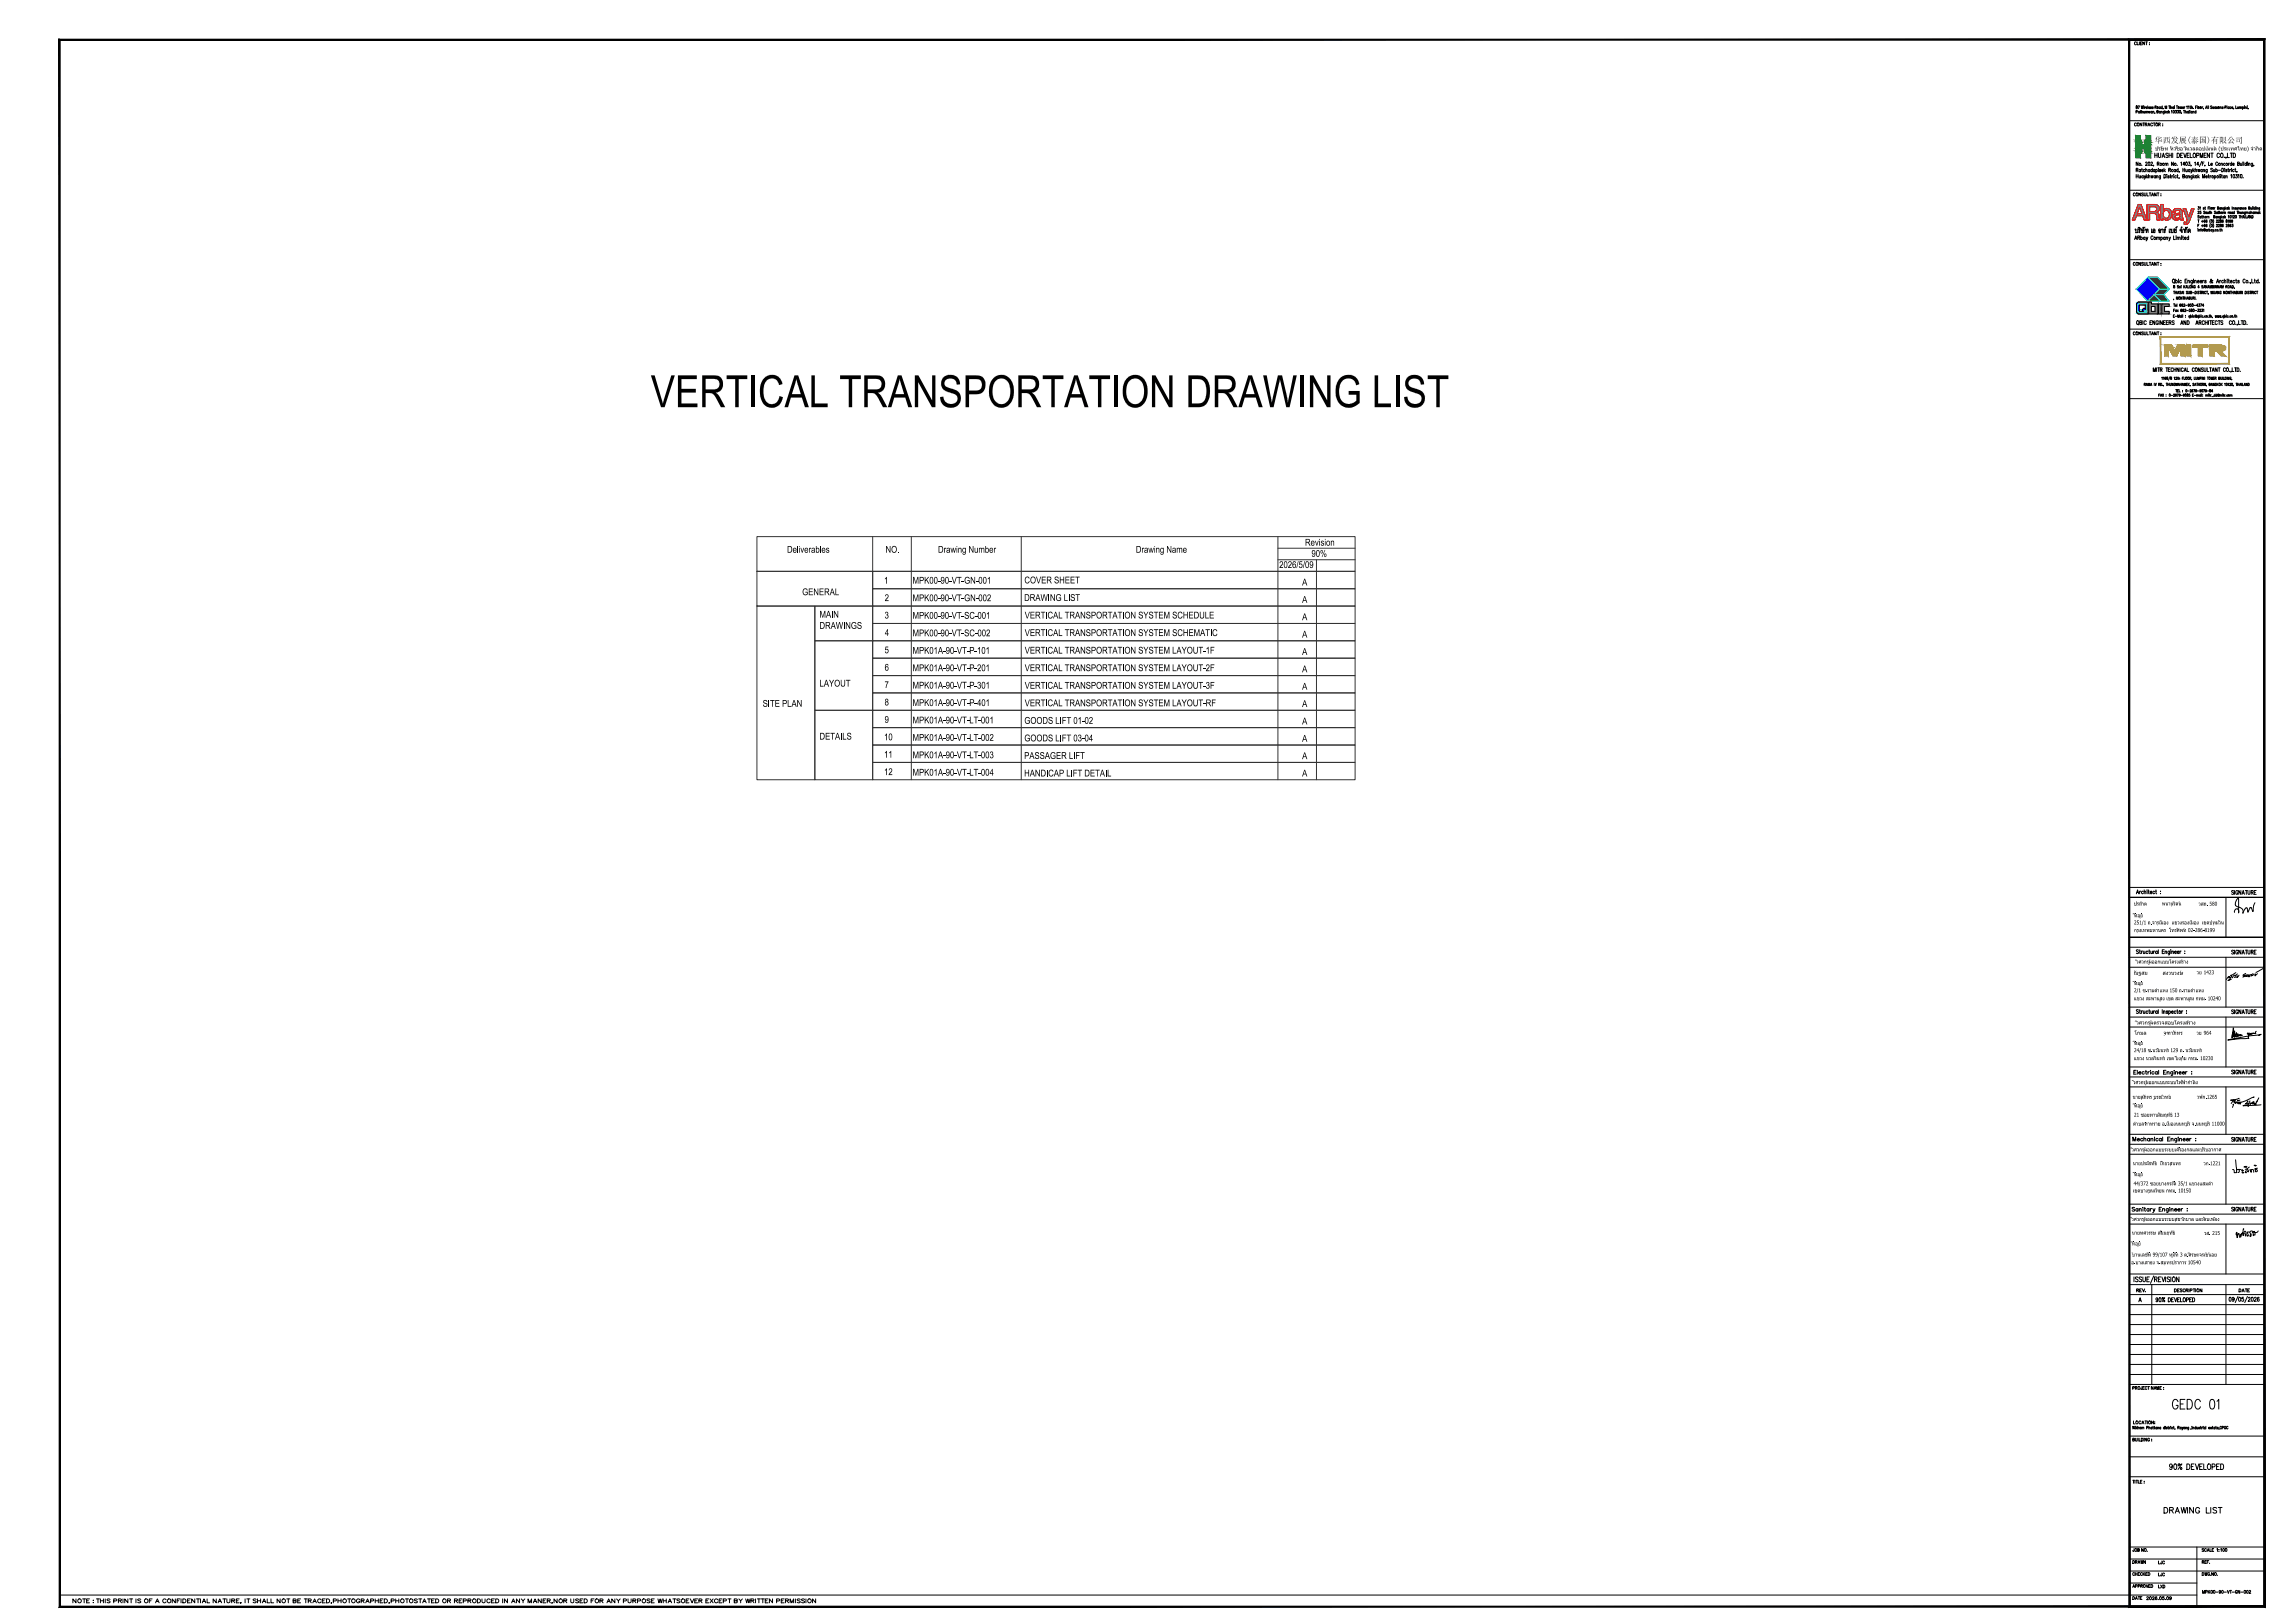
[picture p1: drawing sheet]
<svg xmlns="http://www.w3.org/2000/svg" width="1189mm" height="841mm" viewBox="0 0 1189 841" stroke-linecap="round" stroke-linejoin="round" font-family="sans-serif">
<defs><g id="words">
<text font-size="23" x="337" y="211">VERTICAL TRANSPORTATION DRAWING LIST</text>
<g font-size="4.9">
<text x="408" y="286">Deliverables</text>
<text x="459" y="286">NO.</text>
<text x="486" y="286">Drawing Number</text>
<text x="589" y="286">Drawing Name</text>
<text x="676" y="283">Revision</text>
<text x="680" y="289">90%</text>
<text x="663" y="294">2026/5/09</text>
<text x="458" y="302">1</text>
<text x="473" y="302">MPK00-90-VT-GN-001</text>
<text x="531" y="302">COVER SHEET</text>
<text x="675" y="303">A</text>
<text x="416" y="308">GENERAL</text>
<text x="458" y="311">2</text>
<text x="473" y="312">MPK00-90-VT-GN-002</text>
<text x="531" y="311">DRAWING LIST</text>
<text x="675" y="312">A</text>
<text x="425" y="320">MAIN</text>
<text x="458" y="320">3</text>
<text x="473" y="321">MPK00-90-VT-SC-001</text>
<text x="531" y="320">VERTICAL TRANSPORTATION SYSTEM SCHEDULE</text>
<text x="675" y="321">A</text>
<text x="425" y="326">DRAWINGS</text>
<text x="459" y="330">4</text>
<text x="473" y="330">MPK00-90-VT-SC-002</text>
<text x="531" y="330">VERTICAL TRANSPORTATION SYSTEM SCHEMATIC</text>
<text x="675" y="330">A</text>
<text x="458" y="339">5</text>
<text x="473" y="339">MPK01A-90-VT-P-101</text>
<text x="531" y="339">VERTICAL TRANSPORTATION SYSTEM LAYOUT-1F</text>
<text x="675" y="339">A</text>
<text x="458" y="348">6</text>
<text x="473" y="348">MPK01A-90-VT-P-201</text>
<text x="531" y="348">VERTICAL TRANSPORTATION SYSTEM LAYOUT-2F</text>
<text x="675" y="348">A</text>
<text x="425" y="356">LAYOUT</text>
<text x="458" y="357">7</text>
<text x="473" y="357">MPK01A-90-VT-P-301</text>
<text x="531" y="357">VERTICAL TRANSPORTATION SYSTEM LAYOUT-3F</text>
<text x="675" y="357">A</text>
<text x="458" y="366">8</text>
<text x="473" y="366">MPK01A-90-VT-P-401</text>
<text x="531" y="366">VERTICAL TRANSPORTATION SYSTEM LAYOUT-RF</text>
<text x="395" y="366">SITE PLAN</text>
<text x="675" y="366">A</text>
<text x="458" y="375">9</text>
<text x="473" y="375">MPK01A-90-VT-LT-001</text>
<text x="531" y="375">GOODS LIFT 01-02</text>
<text x="675" y="375">A</text>
<text x="425" y="383">DETAILS</text>
<text x="458" y="384">10</text>
<text x="473" y="384">MPK01A-90-VT-LT-002</text>
<text x="531" y="384">GOODS LIFT 03-04</text>
<text x="675" y="384">A</text>
<text x="458" y="393">11</text>
<text x="473" y="393">MPK01A-90-VT-LT-003</text>
<text x="531" y="393">PASSAGER LIFT</text>
<text x="675" y="393">A</text>
<text x="458" y="402">12</text>
<text x="473" y="402">MPK01A-90-VT-LT-004</text>
<text x="531" y="402">HANDICAP LIFT DETAIL</text>
<text x="675" y="402">A</text>
</g>
<text font-size="4.2" x="1117" y="74">华西发展(泰国)有限公司</text>
<g font-size="2.8">
<text x="1117" y="78">บริ</text>
<text x="1120" y="78">ษัท หัวซื</text>
<text x="1130" y="78">อ ดี</text>
<text x="1134" y="78">เวลลอปเม้นต์ (ประเทศไทย) จำกัด</text>
<text x="1106" y="469">ประกิ</text>
<text x="1111" y="469">ต</text>
<text x="1120" y="469">พนานุรัตน์</text>
<text x="1139" y="469">วสถ. 580</text>
<text x="1106" y="479">251/1 ถ.จารุเมื</text>
<text x="1106" y="475">ที</text>
<text x="1108" y="475">่อยู่</text>
<text x="1121" y="479">อง แขวงรองเมื</text>
<text x="1137" y="479">อง เขตปทุมวัน</text>
<text x="1106" y="483">กรุงเทพมหานคร โทรศัพท์ 02-286-8199</text>
<text x="1107" y="499">วิ</text>
<text x="1108" y="499">ศวกรผู้ออกแบบโครงสร้าง</text>
<text x="1106" y="505">ณัฐสม</text>
<text x="1121" y="505">สงวนวงษ์</text>
<text x="1138" y="505">วย 1423</text>
<text x="1106" y="514">2/1 ซ.รามคำแหง 150 ถ.รามคำแหง</text>
<text x="1106" y="510">ที</text>
<text x="1108" y="510">่อยู่</text>
<text x="1106" y="518">แขวง สะพานสูง เขต สะพานสูง กทม. 10240</text>
<text x="1107" y="531">วิ</text>
<text x="1108" y="531">ศวกรผู้ตรวจสอบโครงสร้าง</text>
<text x="1106" y="536">โกมล</text>
<text x="1121" y="536">จุฑาภัทร</text>
<text x="1138" y="536">วย 964</text>
<text x="1106" y="545">24/18 ซ.นวมิ</text>
<text x="1106" y="541">ที</text>
<text x="1108" y="541">่อยู่</text>
<text x="1120" y="545">นทร์ 129 ถ. นวมิ</text>
<text x="1137" y="545">นทร์</text>
<text x="1106" y="549">แขวง นวลจันทร์ เขต บึ</text>
<text x="1129" y="549">งกุ่ม กทม. 10230</text>
<text x="1105" y="562">วิ</text>
<text x="1107" y="562">ศวกรผู้ออกแบบระบบไฟฟ้ากำลัง</text>
<text x="1105" y="569">นายสุภัทร บูรณวิ</text>
<text x="1122" y="569">ทย์</text>
<text x="1139" y="569">วฟก.1265</text>
<text x="1106" y="574">ที</text>
<text x="1108" y="574">่อยู่</text>
<text x="1106" y="579">21 ซอยทานสัมฤทธิ</text>
<text x="1126" y="579">์ 13</text>
<text x="1105" y="583">ตำบลท่าทราย อ.เมื</text>
<text x="1125" y="583">องนนทบุรีจ.นนทบุรี11000</text>
<text x="1105" y="597">วิ</text>
<text x="1106" y="597">ศวกรผู้ออกแบบระบบเครื</text>
<text x="1130" y="597">่องกลและปรับอากาศ</text>
<text x="1105" y="604">นายประสิ ์ เกี</text>
<text x="1115" y="604">ทธิ</text>
<text x="1122" y="604">้ยวสุนทร</text>
<text x="1142" y="604">วก.1221</text>
<text x="1106" y="609">ที</text>
<text x="1108" y="609">่อยู่</text>
<text x="1105" y="618">เขตบางขุนเที</text>
<text x="1106" y="614">44/372 ซอยบางกระดี</text>
<text x="1119" y="618">ยน กทม. 10150</text>
<text x="1128" y="614">่ 35/1 แขวงแสมดำ</text>
<text x="1105" y="633">วิ</text>
<text x="1106" y="633">ศวกรผู้ออกแบบระบบสุขาภิ</text>
<text x="1133" y="633">บาล และดับเพลิ</text>
<text x="1149" y="633">ง</text>
<text x="1105" y="640">นายทศวรรษ สนั่นฤทธิ</text>
<text x="1127" y="640">์</text>
<text x="1142" y="640">วส. 215</text>
<text x="1105" y="645">ที</text>
<text x="1107" y="645">่อยู่</text>
<text x="1105" y="651">บ้านเลขที</text>
<text x="1115" y="651">่ 99/107 หมู่ที</text>
<text x="1129" y="651">่ 3 ต.ศี</text>
<text x="1136" y="651">รษะจรเข้น้อย</text>
<text x="1105" y="655">อ.บางเสาธง จ.สมุทรปราการ 10540</text>
</g>
</g></defs>
<g fill="none" stroke="#000" stroke-width=".52">
<path d="M1107 22a.6 .6 0 0 0-1 0 .6 .6 0 0 0 0 1 .6 .6 0 0 0 1 0M1108 22v1M1109 22v1M1109 22h1M1110 22h-1v1h1M1111 22v1v-1v1M1112 22h1M1112 22v1M1114 22h.1M1114 23h.1M1107 58h1v-1h-1v2M1107 55v1l1-1z"/>
<path d="M1108 55h1l-1 1M1109 58h-1h1M1109 58v1M1109 58h.1M1109 57l1 2M1110 55v1v-1v1l1-1M1110 58v1M1110 57v2M1111 58v1v-1M1111 55h.1M1111 55v1M1111 58v1"/>
<path d="M1112 55l-1 1M1112 58v1M1112 56l1-1-1 1h1M1112 58h1v1M1113 55v1M1113 56l1-1-1 1h1M1113 58l1 1v-1M1115 56h-1h1h-1M1115 58h.1M1115 58v1M1116 58v1M1116 56l-1-1 1 1h-1"/>
<path d="M1117 59h.1M1117 56v-1v1M1117 56h1M1118 58v-1v2v-1M1120 58h-1h1M1120 58v1M1120 56h-1h1M1120 55v1M1121 56h-1h1M1121 55v1M1121 56v1M1122 58l-1 1"/>
<path d="M1122 58h-1h1M1122 57v2M1122 56v-1v1l1-1v1M1122 58l1 1M1122 58h.1M1124 57v2M1124 55h1M1124 58v1M1124 55v1M1124 58h.1M1125 56v-1v1M1125 55v1"/>
<path d="M1125 57l1 2M1127 56h-1h1M1127 55v1M1127 55h.1M1127 57h1v1h-1M1128 55h1M1128 55v1M1128 57h1v1h-1M1130 55v1l1-1M1131 59h-1M1131 56l1-1-1 1h1M1132 57h.1"/>
<path d="M1132 57v2M1132 55v1M1133 58v1M1133 57v2M1133 55v1M1134 55v1M1134 58h.1M1134 58v1M1135 57h.1M1135 58v1M1135 55h.1M1135 57v2"/>
<path d="M1135 55v1M1136 56v-1v1M1136 55v1M1136 58h-1h1M1136 58v1M1136 58h1v1M1137 56h.1M1138 56h.1M1138 58h-1h1M1138 57v2M1138 55v1M1139 55v1"/>
<path d="M1141 55v1M1142 55l-1 1M1142 56v1M1143 56v-1l1 1M1143 56h1M1144 55v1M1145 55v1M1146 55v1M1147 56v-1v1M1148 56h.1M1148 55v1M1149 56v-1v1"/>
<path d="M1151 56v-1v1M1151 55v1M1152 56v-1v1M1153 56l1-1h-1v1M1154 55v1M1155 56h.1M1155 55v1M1156 56h.1M1157 56v-1v1M1158 56v1M1159 55v1M1160 55v1"/>
<path d="M1161 56v-1v1M1161 55v1M1161 56l1-1v1M1162 56h1h-1M1162 55v2M1163 55h.1M1163 55v1M1164 56v-1v1M1164 55v1M1165 55h.1M1165 55v1M1165 56v1"/>
<path d="M1104 63h69M1107 64a.6 .6 0 0 0-1 0 .6 .6 0 0 0 0 1 .6 .6 0 0 0 1 0M1110 64v1l-1-1v1M1111 64h.1M1111 64v1M1112 64h1h-1v1M1112 64l1 1M1113 65l1-1v1M1113 65h1M1116 64a.6 .6 0 0 0-1 0 .6 .6 0 0 0 0 1 .6 .6 0 0 0 1 0M1116 64h1M1116 64v1"/>
<path d="M1117 79v3M1118 79v3M1119 79v3l1-1v-2M1119 64h1h-1v1M1119 64l1 1M1121 64h.1M1121 65h.1M1124 80h-2l1 1a.6 .6 0 0 1 0 1 .7 .7 0 0 1-1-1M1124 79v3M1125 79v3M1126 79v3M1128 79a1.4 1.4 0 0 1 2 2 1.1 1.1 0 0 1-2 1z"/>
<path d="M1131 79h-1v3h1M1132 79v3l1-3M1135 79h-2v3h2M1135 79v3h1M1143 79h-1v3h1M1145 79v3l-1-3v3M1146 79v3M1150 80a.7 .7 0 0 0-1-1 .7 .7 0 0 0 0 1v1a.7 .7 0 0 0 0 1 .7 .7 0 0 0 1-1M1154 79v3h1M1156 79v3M1157 79a1.4 1.4 0 0 1 2 2 1.1 1.1 0 0 1-2 1zM1104 99h69"/>
<path d="M1107 88h1v-1h-1v2M1107 90v2M1107 91h1M1108 88v1M1108 84v2l-1-2v2M1108 90v2M1109 91v1M1109 88v1M1109 100v2l-1-2v2M1110 88h.1M1110 86h.1M1110 87v2"/>
<path d="M1111 91l-1 1h1M1111 91v1M1111 100l1 2v-2M1111 91l1 1v-1M1112 88h-1v1h1M1112 92l-1 1M1112 84h1l-1 2h1M1112 88h1v1M1112 87v2M1112 90v2M1113 92h.1M1113 100v2"/>
<path d="M1113 91l-1 1M1113 91h1v1M1113 90v2M1114 100h1M1114 88h-1l1 1M1114 88v1M1114 100v2M1115 84v2h1M1115 91v1v-1l1 1v-1M1115 88v1M1115 87v2M1116 86h.1"/>
<path d="M1117 88h-1v1h1M1117 88v1M1117 80h1M1117 91l-1 1h1M1117 91v1M1117 88h1v1h-1M1117 88v2M1117 100v2l-1-2v2M1118 91v1M1118 100h1M1118 85h1v-1h-1v2M1118 100v2"/>
<path d="M1118 85l1 1M1119 87h.1M1119 88v1M1120 91v2h-1M1120 91l-1 1h1M1120 88h-1l1 1h-1M1120 88h1h-1l1 1M1120 82l1-3 1 3M1121 81h1M1121 90l1 1v1h-1zM1121 87v2M1122 88v1"/>
<path d="M1122 85h1v1M1122 85v1M1122 88l-1 1M1123 85l1 1M1123 90h.1M1123 91v1M1124 88h1v-1h-1v2M1124 80h1M1124 91v1h-1M1124 88l1 1M1125 91h.1M1125 90v2"/>
<path d="M1126 91v1M1126 84v2l-1-2v2M1126 90h.1M1127 91v1M1128 88h-1v1h1M1128 88v1M1128 91l-1 1h1M1128 86h.1M1128 91h1M1128 90l1 2M1129 88h-1v1h1M1129 87v2"/>
<path d="M1129 92v1M1129 89h.1M1130 80h1M1130 84h1v2M1131 91h1v-1h-1v2h1v-1M1131 87v2M1131 88h1M1132 87v2M1132 85h-1l1-1v2M1133 88v1h1M1133 80h1M1133 91v1"/>
<path d="M1134 88v1M1134 91h1v1M1134 91v1M1134 84h1v1v1l-1-1M1135 88h-1v1h1M1135 88v1M1135 88l1 1v-1M1136 86h-1M1136 89l-1 1M1136 91v2h-1M1136 91l-1 1h1M1136 87v2"/>
<path d="M1137 90v2M1137 88v1M1137 92h.1M1137 88l-1 1M1137 91v1M1137 84h1v2M1138 88v1M1138 87v2M1138 81l1-1h1l-2-1v3M1139 88v1l1-1v1v-1M1139 90v2M1139 92h1"/>
<path d="M1140 85h-2l1-1v2M1140 91l-1 1M1140 82v-3l1 3 1-3v3M1141 84l-1 2M1141 88h-1l1 1M1141 88v1M1141 85h1M1141 92v-2l1 2 1-2v2M1142 88l1 1M1142 88v1M1142 84h-1v2M1142 80h1"/>
<path d="M1143 86h.1M1143 92h1v-1l-1 1h1M1144 88v1l-1 1M1144 88h-1v1h1M1144 91h1M1145 84v2M1145 90v2M1145 91v1M1146 85h1h-1h1M1146 91l-1 1M1147 87h-1l1 2h-1M1147 88v1h1"/>
<path d="M1148 91v1M1148 91v2M1148 88v1M1148 88h1v1h-1M1148 87v2M1149 84l-1 1 1 1v-1M1150 88h1M1150 90v2M1151 90h.1M1151 91v1M1151 85h1v1M1151 85v1"/>
<path d="M1151 91h1M1151 87l1 1v1h-1zM1151 90l1 2M1153 81v1M1153 87h.1M1153 88v1M1153 91l-1 1h1M1153 91v1M1153 85h-1l1 1v-1M1154 91v1M1154 82h.1M1154 88h-1l1 1h-1"/>
<path d="M1155 88h.1M1155 87v2M1155 85v1M1155 85h.1M1156 88v1M1156 88h.1M1156 91v-1v2M1156 87h.1M1157 88v1M1157 85h-1v1l1-1M1157 84v2M1157 85h1h-1h1"/>
<path d="M1158 88h-1v1h1M1158 88h1M1158 87l1 2M1159 90v1l1 1h-1M1159 89h.1M1160 85v-1v2v-1M1160 91v-1v2M1161 85v1l1-1M1162 85v1M1162 84h.1M1162 92h1M1163 84v2"/>
<path d="M1164 85h-1l1 1v-1M1164 84v2M1165 84h.1M1165 85v1M1165 85h1v1M1167 85v1M1167 85v1v-1M1168 86h.1M1107 100h-1v1v1l1-1M1107 119v2M1108 119v2h-1M1108 118h1z"/>
<path d="M1109 119h-1h1v1M1110 119v2M1111 100h-1l1 1h-1M1111 119v2h-1M1111 119v1M1112 118h-1M1112 119v2l1-2v2M1115 102l1-2v2M1115 119v1M1115 101h1M1116 119v2h1v-2h-1v1M1119 119v2h1l-1-2v1"/>
<path d="M1120 100h.1M1120 101h.1M1120 119h1v2M1122 119h-1h1v1M1123 117l-1 1M1124 119v1M1125 119v2M1126 119v2h-1M1127 119v1M1128 119v2h-1v-1M1128 117v1M1131 119v2v-2h-1v1"/>
<path d="M1131 119h1v2M1134 118h-1M1135 120l-1 1v-2h1v2M1139 119h.1M1139 114h1M1139 117h.1M1139 110h1l-1 1h1M1139 119v1M1139 107h1v1h-1M1139 114v1M1139 119h1v1M1140 116h-1v2"/>
<path d="M1140 112h-1l1 1h-1M1140 107v1M1140 119h1M1141 109l-1 1 1 1-1-1M1141 113h-1v-1l1 1M1141 118v2M1141 115h1M1141 117h1M1141 112h.1M1141 112v1M1141 114v1M1141 116v2"/>
<path d="M1142 112v1M1142 108h.1M1143 108h.1M1143 110l-1-1 1 2h-1M1143 119h-1h1M1143 119a.6 .6 0 0 0-1 0 .6 .6 0 0 0 0 1 .6 .6 0 0 0 1 0M1143 107v1M1143 114h-1l1 1v-1l-1 1M1143 116l-1 1h1h-1M1144 112v1M1144 119h-1l1 1M1144 119v1"/>
<path d="M1144 114h-1l1 1v-1l-1 1M1144 116l-1 1h1h-1M1144 110v1l1-1M1144 112h1v1M1144 108h1M1145 119h-1M1145 110v1M1145 119v1M1145 118v2M1145 110h.1M1145 107h-1v1M1145 109v2"/>
<path d="M1145 107v1M1146 114v2M1146 116v2M1146 110v1M1146 109v2M1146 119v1M1147 119v1v-1M1147 114v2M1147 116v2M1147 120h.1M1147 112h1h-1v1h1v-1M1148 120h.1"/>
<path d="M1148 108h.1M1148 110v1M1149 114v1M1149 117v-1v2M1149 119h-1l1 1M1149 113h-1v-1l1 1M1149 108l1-1h-1v1h1M1149 110v1M1149 112h1v1M1149 112v1M1150 110h.1M1150 114v1"/>
<path d="M1150 117v-1v2M1150 109v2M1150 120h.1M1150 110h1v1M1150 119h1M1151 118v2M1151 114v1v-1zM1151 116v2v-1v-1zM1151 113h-1v-1h1l-1 1M1151 108h-1h1M1151 108h.1M1151 119h1v1"/>
<path d="M1151 112v1M1151 108h1M1151 113h1M1152 112l-1 1M1152 110v1M1152 114v1v-1v1M1152 116v1M1153 110h-1M1153 108l-1 1M1153 108h-1h1M1153 110v1M1153 112v1"/>
<path d="M1153 107v1M1153 113h.1M1153 108h1M1154 117v-1v2M1154 108h-1M1154 114v1v-1zM1155 114v1M1155 116v2v-1v-1zM1155 112v1M1155 110v1M1155 107v1M1155 110h.1"/>
<path d="M1155 108h1M1155 108h.1M1156 114v1v-1v1h-1M1156 116v1M1157 112v1M1157 116v1M1157 107v1M1157 110h-1l1 1M1157 110v1M1157 114v1v-1v1h-1M1157 108h1M1157 108h.1"/>
<path d="M1157 112h1l-1 1h1M1158 110h-1l1 1M1158 109v2M1159 108h-1h1h-1M1159 108h1M1159 109h1M1160 108h.1M1160 109v2M1160 110h1v1M1160 112h1M1161 112v1M1161 110v1l1-1"/>
<path d="M1161 108h.1M1161 112h1M1162 108h.1M1162 110v1M1162 112v1M1162 110h1v1M1162 113l1-1v1M1163 113h.1M1163 108h.1M1163 108h1h-1h1M1164 112v1M1164 110l-1 1"/>
<path d="M1164 110h-1l1 1M1164 112v1h1M1164 110h1v1M1164 110v1M1165 110v1M1165 113v-1l1 1M1165 113h.1M1165 108l1-1h-1v1h1M1166 110v1M1166 108h1M1167 110v1M1167 109v2"/>
<path d="M1167 112v1l-1-1v1M1167 108h.1M1167 112h1l-1 1zM1167 107h.1M1168 107v1M1168 110h-1l1 1M1168 110v1M1168 110h1v1M1169 108h-1h1M1169 107v1M1169 110l1 1M1169 107h.1"/>
<path d="M1169 108h.1M1170 108h.1M1170 110h1h-1v1h1M1171 109v2M1171 110v1M1171 108v1M1171 108h-1h1M1171 110h.1M1104 135h69M1106 124l1-2v2M1107 124h.1M1107 136h-1v1v1l1-1"/>
<path d="M1108 123h1v-1h-1v2M1108 123l1 1M1109 136v2l-1-2v2M1109 123h1v1h-1M1109 122v2M1111 136h-1l1 1h-1M1111 136l1 2v-2M1112 123h-1v1h1M1112 123v1M1112 123l1 1v-1M1113 136v2M1113 124l-1 1"/>
<path d="M1114 136h1M1114 136v2M1115 138l1-2v2M1115 137h1M1116 123l-1-1v1v1h1M1117 136v2l-1-2v2M1118 123v1M1118 136h1M1118 123h1v1M1118 136v2M1120 123h1l-1 1M1120 123v2"/>
<path d="M1120 137h.1M1122 123h-1l1 1M1122 123v1M1123 123v1M1124 123v1l1-1M1124 124v1M1126 122v2h1M1128 122h.1M1128 123v1M1128 123h1v1M1129 123h1v1M1130 122h.1"/>
<path d="M1131 123v1M1131 123h1M1131 122l1 2M1132 123h1l-1 1h1M1133 121l-1-2h1v2M1134 123h-1l1 1M1134 122v2M1109 156l-2 2v4l1 1h5v-6h-4M1109 158h3v2h-1l-1 1h1h-2zM1114 157h1v1h3v5h-4zM1115 159h2v2h-2zM1119 158h1v5h-1z"/>
<path d="M1120 158h4v1h-2v2h2v2h-4zM1126 151h1M1126 157h1M1127 148v1h-1l1-1zM1127 155h-1M1127 146v1M1127 151v1M1127 157v2M1127 152h1M1127 158h1h-1l1 1M1128 146v-1v1v1v-1M1128 145v2"/>
<path d="M1128 151v1M1128 157v2M1128 152l1-1v1M1129 154v1l-1-1v1M1129 152h.1M1129 145h.1M1129 145v2M1129 148h-1l1 1h-1M1130 158v1v-1M1130 151v1M1130 148h.1M1130 148v1"/>
<path d="M1130 146v-1v1v1v-1M1131 152v-1v1M1131 152h.1M1131 154v1l-1-1v1M1131 154h1M1131 158v1v-1M1132 154v1M1132 151v1M1132 158v1M1132 148v1M1132 154h1M1132 146h1"/>
<path d="M1133 158h1M1133 149v-1l1 1M1133 154v1M1133 149h.1M1133 155l1-1v1M1133 145h-1v2h1M1133 155h1M1134 151h-1l1 1h-1M1134 146l1-1v2M1134 145v2M1134 148v1h1M1134 151v1l1-1"/>
<path d="M1134 154h1h-1v1h1v-1M1135 158h-1h1l-1 1M1135 152l1-1h-1v1h1M1135 154l1 1v-1M1136 157l-1 1 1 1h-1M1136 145v2M1136 146v-1l-1 1 1 1v-1M1136 152h1M1137 154v1M1137 148v1l-1-1v1M1137 145h.1M1137 145v2"/>
<path d="M1137 158h1M1137 146l1-1v2M1138 151v1zM1138 154v1M1138 148h-1v1M1138 155h.1M1139 151v1M1139 146h1l-1-1v1v1l1-1M1139 158h-1l1-1v2M1139 157h1v1l-1 1M1140 151h-1l1 1h-1M1140 149h-1l1-1v1"/>
<path d="M1140 151h1M1140 146h1v-1l-1 1h1M1140 157h1v2M1140 151v1M1141 152l1-1h-1v1M1141 152h1M1142 145v2M1142 148h-1l1 1h-1M1142 149v-1l1 1M1142 151v1M1142 145v1M1142 158h-1l1-1v2"/>
<path d="M1142 149h1M1143 151h-1l1 1M1143 146v1v-1M1143 151h1M1144 148v1l-1-1v1M1144 151v1M1144 149l1-1v1M1144 149h1M1144 152v1M1145 149v-1l1 1v-1v1M1146 152v-1v1l1-1v1M1147 149v-1v1"/>
<path d="M1147 145l-1 2-1-1 1-1 1 1M1147 151v1l1-1M1148 148v1M1148 152l1-1v1M1148 152h1M1149 147v-2l1 2M1149 148v1l-1-1v1M1149 146h1M1150 148v1l-1-1v1M1150 151v1l-1-1v1M1150 149l1-1v1M1150 145v2"/>
<path d="M1150 149h1M1151 145l-1 1M1151 151v1M1151 149v-1l1 1v-1v1M1152 146v-1l-1 1 1 1v-1M1153 146l1-1v2M1153 145v2M1153 151v1l-1-1v1M1154 149v-1v1M1154 149h.1M1154 145h.1M1154 145v2"/>
<path d="M1155 145h.1M1155 145v2M1155 151v1v-1v1M1156 149v-1l1 1M1156 151h.1M1156 146h1l-1-1v1v1l1-1M1156 149h.1M1156 151v1M1157 151v1M1157 152h.1M1157 148h1l-1 1zM1158 152v-1l1 1"/>
<path d="M1158 149v1M1158 152h.1M1158 146v-1l-1 1v1l1-1M1159 145h.1M1159 145v2M1159 152l1-1h-1v1h1h-1M1160 151v1l1-1M1160 146v1v-1M1161 152l1-1h-1v1M1161 152h1M1162 151v1M1164 151v1z"/>
<path d="M1164 145h-1h-1l1 2 1-1M1165 151v1M1166 146v1M1166 151h-1l1 1h-1M1166 151h1M1166 151v1M1166 147h.1M1167 152l1-1h-1v1M1167 145v2h1M1167 152h1M1168 151v1M1168 145h1"/>
<path d="M1168 145l1 2M1169 151h-1l1 1M1169 151h1M1170 151v1M1170 146v-1l-1 1 1 1v-1M1170 145v2M1171 146v1M1104 171h69M1107 172a.6 .6 0 0 0-1 0 .6 .6 0 0 0 0 1 .6 .6 0 0 0 1 0M1108 168h.1M1109 167h1v-1h-1v2h1v-1M1109 172v2l-1-2v2"/>
<path d="M1111 166v2M1111 172h-1l1 1h-1M1111 172l1 2v-2M1112 167v-1l-1 1v1h1M1113 172v2M1114 172h1M1114 167h1M1114 172v2M1115 174l1-2v2M1115 166h-1v2h1M1115 173h1M1117 166v2l-1-2v2"/>
<path d="M1117 172v2l-1-2v2M1118 172h1M1118 172v2M1118 167l-1-1 1 2v-1M1119 166v2M1120 172h.1M1120 173h.1M1121 166v2l-1-2v2M1121 167h1M1122 166h-1v2h1M1123 167h.1M1124 166h-1v2h1"/>
<path d="M1124 167h1v-1h-1v2M1125 167v1M1126 164h1M1126 161h1M1127 166h-1l1 2h-1M1127 163h-1v1h1M1127 160h-1v1M1127 164h1M1128 161h-1h1M1128 161h1M1129 164v-1v1v-1v1M1129 161h-1"/>
<path d="M1130 168l1-2v2M1130 168h1M1130 164h.1M1131 160l-1 1h1h-1M1131 163h.1M1131 164h.1M1131 163v1M1132 160l-1 1h1h-1M1132 160l1 1h-1h1M1133 164h.1M1133 166v2l-1-2v2M1133 161h1"/>
<path d="M1133 166a1.1 1.1 0 0 1 2 1 1.1 1.1 0 0 1-2 1zM1135 164h-1h1M1135 164v1M1135 160v1h-1M1135 164h1h-1M1135 163v1M1136 160v1h-1l1-1zM1136 163h.1M1136 164h.1M1137 164h.1M1138 161h.1M1138 168l1-2v2"/>
<path d="M1138 168h1M1138 164h.1M1138 163l1 1a.7 .7 0 0 0-1-1 .7 .7 0 0 0-1 1 .6 .6 0 0 0 1 0M1139 160h1v1h-1M1139 164h.1M1139 164v1M1140 167h1v-1h-1v2M1140 164h.1M1140 163v1M1140 160l1 1h-1h1M1140 167l1 1M1141 163h.1"/>
<path d="M1141 164h.1M1141 160h1v1h-1M1142 164h-1h1M1142 160v1M1142 164h.1M1142 167v-1l-1 1 1 1M1143 166v2M1143 167h1M1143 164h-1h1M1144 166v2M1144 164h.1M1145 166v2"/>
<path d="M1145 164h.1M1145 163v1M1145 166h1M1146 164h.1M1146 163v1M1146 166v2M1147 167h.1M1147 164v1M1148 166h-1v2h1M1148 164h1M1149 167l-1-1v1v1h1M1149 164h1"/>
<path d="M1150 166h1M1150 166v2M1150 164h1M1151 164h.1M1152 166h-1l1 2h-1M1152 164h.1M1152 164v1M1153 164h.1M1153 163v1M1154 163h.1M1154 164h.1M1155 164h-1h1"/>
<path d="M1155 164h.1M1156 164h.1M1156 167v-1l-1 1 1 1M1157 164h1M1158 164h.1M1158 163v1M1159 164h.1M1159 163v1M1159 168h.1M1160 168l-1 1M1160 166v2h1M1161 166h1"/>
<path d="M1162 166v2M1163 166a1 1 0 0 1 1 1 1 1 0 0 1-1 1zM1164 168h1M1111 199h1h-1v1M1112 199v1M1112 200l1-1v1M1112 199h1M1113 200v-1l1 1v-1v1M1114 200l1-1v1M1115 199h.1M1116 193v-2v2l1-2v2M1116 199v1"/>
<path d="M1117 199v1l1-1M1118 191v2M1118 191h1M1119 199v1M1119 191v2M1120 192v-1v2M1120 199v1zM1120 192l1 1M1120 196l1 1M1121 200h.1M1121 196v1M1122 196v1v-1"/>
<path d="M1122 191h1M1123 199h.1M1123 195v2v-1zM1123 199v1M1123 191v2M1123 199h1M1124 192h.1M1124 199v1M1124 199l1 1v-1M1125 195l-1 2M1125 191h-1v2h1M1125 195v2v-1z"/>
<path d="M1126 199v1v-1v1M1126 191h-1l1 2v-1M1127 191v2M1127 192h1M1127 196v1M1127 199v1v-1M1128 196l-1 1h1M1128 200v-1v1v-1v1M1128 191v2M1128 196h1M1129 195v2M1129 200v-1l1 1"/>
<path d="M1129 199h.1M1129 196h1v1M1129 191v2l-1-2v2M1130 199h.1M1130 191v2M1130 199v1M1131 200v-1l1 1M1131 196h.1M1131 199h.1M1131 191h-1l1 1M1132 195h-1v2M1132 195v2"/>
<path d="M1132 200v-1v1l1-1v1M1132 193v-2l1 2M1132 192h1M1133 199h.1M1133 191v2h1M1134 199h-1v1h1M1134 199v1M1134 199l1 1M1135 199h-1M1135 196v-1v2M1135 196v1M1135 200h.1"/>
<path d="M1136 197h.1M1137 199h-1l1 1h-1M1137 195v2h1M1137 191h-1l1 2v-1M1137 200l1-1v1M1137 199h1M1138 195v2l1-2M1138 199h1M1139 199v1M1139 197v-2v2l1-2v2M1139 199h1M1140 199v1"/>
<path d="M1140 196l1-1h-1v2M1140 191v2l-1-2v2M1141 195v2M1141 199h1h-1v1M1142 199v1M1142 191h-1l1 1h-1M1142 195v2v-2v2M1142 191l1 2v-1v-1M1143 195v2M1143 199v1l-1-1v1M1144 200h-1M1144 191v2h1"/>
<path d="M1144 195h1M1144 195v2M1145 199v1v-1M1145 191h1M1146 191v2M1146 195v2v-2l1 2v-2M1146 200v-1l1 1M1146 199h.1M1146 193l1-2 1 2M1147 192h.1M1147 196h.1M1148 199v1l-1-1v1"/>
<path d="M1148 195h-1v2h1M1148 196h1l-1-1v2M1148 196l1 1M1149 199h-1v1v-1M1149 199v1M1149 191v2l-1-2v2M1149 199l1 1M1150 191h1M1150 199h-1M1150 196v-1v2v-1M1150 191v2M1151 195v2v-2"/>
<path d="M1151 199v1M1151 199l1 1M1152 199h-1M1152 195v2M1152 195v2h1M1153 199v1M1153 195l1 1-1 1zM1153 191h-1l1 1M1154 195v2M1155 199v1M1155 195v2l-1-2v2M1155 199h1l-1 1h1"/>
<path d="M1155 192h1M1156 196v1v-1M1156 192v1M1157 197h.1M1157 191v2h1M1157 200h.1M1158 191h1M1159 191v2M1159 199h.1M1159 199v1M1159 191a1 1 0 0 1 1 1 1 1 0 0 1-1 1zM1160 199h.1"/>
<path d="M1160 199v1M1161 200v-1v1M1161 199h.1M1161 192h.1M1162 199v1M1162 199v1h1M1163 200v-1l1 1M1163 199h1M1165 199v1l-1-1v1M1165 199h1l-1 1zM1104 207h69M1119 205h.1"/>
<path d="M1119 204v1M1120 205v-1v1M1120 205h.1M1121 204v1M1123 205h.1M1125 205h1M1126 204h1l-1 1h1M1128 202h.1M1128 204l-1 1h1h-1M1128 202v1M1128 204h1l-1 1M1128 202h1"/>
<path d="M1129 202h-1v1h1M1129 202v1h1M1130 205h-1v-1l1 1h-1M1130 205h1M1131 202h.1M1131 203h.1M1132 205v-1v1h-1M1133 204l1 1h-1l1-1zM1134 203h1M1135 204l-1 1h1h-1M1135 202h1l-1 1h1M1136 205h1"/>
<path d="M1136 202v1v-1v1M1137 202h1l-1 1M1137 204h-1v1h1M1137 205h1M1138 205h1M1138 205h.1M1138 202v1v-1v1M1139 203h1M1139 205h.1M1140 205h.1M1141 202l-1 1v-1h1l-1 1M1141 204h.1"/>
<path d="M1141 205h.1M1141 204v1M1142 205h.1M1142 202h1l-1 1M1143 205h1M1143 205h.1M1144 202l-1 1v-1h1l-1 1M1144 205h.1M1144 203h1M1145 204h.1M1145 205h.1M1145 204v1"/>
<path d="M1145 202l1 1h-1l1-1zM1146 205h.1M1146 206h1M1147 203h-1l1-1v1M1148 205h-1h1M1148 204v1M1149 205h-1h1M1149 204v1M1150 205h-1h1M1150 204v1v-1l-1 1h1M1150 205h1M1150 205h.1"/>
<path d="M1151 205h.1M1152 204h.1M1152 205h.1M1152 204l1 1M1153 205h.1M1154 205h.1M1155 205h-1h1M1156 205h.1M1156 205h1M1104 460h69M1104 465h69h-69M1104 465h69"/>
<path d="M1107 463l1-2v2M1107 462h1M1109 462v1M1109 462h.1M1111 462h-1v1h1M1111 462h1v1M1111 461v2M1113 461h.1M1113 462v1M1113 462h1M1114 461v2M1114 462h1l-1 1h1"/>
<path d="M1117 462h-1v1h1M1117 462h1M1117 461l1 2M1120 462h.1M1120 463h.1M1154 465v21M1158 462h-1l1 1h-1M1158 461v2M1160 462h-1v1h1h-1M1161 461v2l-1-2v2M1162 463l1-2v2M1162 463h1"/>
<path d="M1164 461h1M1164 461v2M1165 473h.1M1165 472v-1a2.4 2.4 0 0 0-3 2v-2l-1-1a2.4 2.4 0 0 1-3-1 2.4 2.4 0 0 1 2-3v7a1.2 1.2 0 0 0-1-2 1.2 1.2 0 0 0-1 2M1165 461v2h1v-2M1167 462h1l-1-1v2M1167 462l1 1M1168 470v2l-2-2-1 3M1168 462h1M1169 468l-1 2M1169 461h-1v2h1M1104 486h69h-69"/>
<path d="M1104 496h69M1104 491h69M1108 492h-1l1 2h-1M1109 493h.1M1109 492v2M1110 493v1M1110 493h.1M1111 493v1h1M1112 493v1M1113 493h-1l1 1M1114 493h.1M1114 492v2"/>
<path d="M1115 493v1M1116 493v1M1117 493h-1M1118 493h-1v1h1M1118 493v1M1119 492v2M1121 493h.1M1122 492h-1v2h1M1122 493h1v1M1122 493v1M1124 493v2M1124 493h-1l1 1"/>
<path d="M1125 492h.1M1125 493v1M1126 493v1M1127 493h1l-1 1h1M1128 493h1l-1 1h1M1130 493v1M1130 493h.1M1132 493h.1M1132 494h.1M1154 496v26M1158 493h-1l1 1h-1M1158 492v2"/>
<path d="M1160 493l-1-1v1v1h1h-1M1161 492v2l-1-2v2M1162 494l1-2v2M1162 494h1M1164 492h1M1164 492v2M1165 492v2h1v-2M1167 493h1l-1-1v2M1167 493l1 1M1168 493h1M1169 492h-1v2h1M1104 501h69"/>
<path d="M1156 507l-1 1 1-1M1158 506h1l-1 1M1158 505l-1 1M1159 504l-3 1v1v1h-1v-1l-1 2M1160 505h-1M1160 505l-1 2v-1M1162 506l1-1-1 1M1164 505v1h-1M1164 504l-2 1M1164 505h1l-1 1M1166 505l-1 1v-1M1166 505h1v1"/>
<path d="M1168 505h-1M1170 505l-1 1v-1M1173 502l-4 2M1104 532h69M1104 527h69M1104 522h69M1108 523h-1l1 2h-1M1109 524h.1M1109 523v2M1110 524v1M1110 524h.1M1111 524v1h1"/>
<path d="M1112 524v1M1113 524h-1l1 1M1114 524h.1M1114 523v2M1115 524v1M1116 524v1M1117 524h-1M1118 524h-1v1h1M1118 524v1M1119 523v2M1121 523v2M1121 524h1v1"/>
<path d="M1121 524v1M1123 524v1M1124 524h1v1h-1M1124 524v2M1125 524h1l-1 1h1M1128 524h-1v1h1M1128 524h1M1128 523l1 2M1131 524v1M1131 524h.1M1133 524h.1M1133 525h.1"/>
<path d="M1154 527v26M1158 524h-1l1 1h-1M1158 523v2M1160 524l-1-1v1v1h1h-1M1161 536l1 1-1-1-1 1v-1v1v-1l-1 1v-2l-1 2v-3l-1 4v-5v4M1161 523v2l-1-2v2M1162 525l1-2v2M1162 525h1M1164 523h1M1164 523v2M1165 523v2h1v-2M1167 524h1v-1h-1v2"/>
<path d="M1167 524l1 1M1168 524h1M1169 523h-1v2h1M1169 534v2l-2-1v1v-1l-1 1v-1l-1 1v-1l1 2-1-1M1171 537l1-1-17 3 10-1v-1M1104 558h69M1104 553h69M1106 556h1M1107 555h-1v2h1M1108 555v2M1108 556h2l-1-1a.6 .6 0 0 0 0 1 .6 .6 0 0 0 1 0M1111 556a.7 .7 0 0 0-1-1 .6 .6 0 0 0 0 1 .6 .6 0 0 0 1 0"/>
<path d="M1112 555h.1M1112 555l1 2M1113 555v2M1114 555l-1 1M1114 555h.1M1115 555v2M1116 556a.7 .7 0 0 0-1-1 .6 .6 0 0 0 0 1 .6 .6 0 0 0 1 0M1118 556a.7 .7 0 0 0-1-1 .6 .6 0 0 0 0 1 .6 .6 0 0 0 1 0M1118 555v2M1119 555v2M1121 556h1M1123 555h-2v2h2"/>
<path d="M1123 556l1-1v2M1123 555v2M1126 555v2h-1M1126 556a.7 .7 0 0 0-1-1 .6 .6 0 0 0 0 1 .6 .6 0 0 0 1 0M1127 555h.1M1127 555v2M1127 556l1-1v2M1129 556h1v-1a.7 .7 0 0 0-1 1 .6 .6 0 0 0 1 0M1131 556h1v-1a.7 .7 0 0 0-1 1 .6 .6 0 0 0 1 0M1133 555v2M1133 555v1M1136 555h.1"/>
<path d="M1136 556h.1M1158 555h-1l1 1h-1M1158 555v1M1160 555h-1v1h1h-1M1161 555v1l-1-1v1M1162 556l1-1v1M1162 556h1M1164 555h1M1164 555v1M1165 555v1h1v-1M1167 555h1h-1v1M1167 555l1 1"/>
<path d="M1168 555h1M1169 555h-1v1h1M1104 563h69M1154 563v25M1157 572v2M1159 571h1l-1 1M1160 569l-4 1h2v1l-1-1-1 2M1161 570h-1M1165 572v1h-3h10M1166 570l-1 2h-1l1-1M1167 571h1M1168 571h.1"/>
<path d="M1168 568l-4 3h-4h1v1h-1v-1M1169 571v2l-2-1h-1M1171 569l-2 2 1-1M1104 598h69M1104 593h69M1104 588h69M1105 591v-2l1 2 1-2v2M1108 590h1a.6 .6 0 0 0-1 0 .6 .6 0 0 0 0 1 .6 .6 0 0 0 1 0M1111 590a.6 .6 0 0 0-1 0 .6 .6 0 0 0 0 1 .6 .6 0 0 0 1 0M1111 590h1v1M1111 589v2M1114 590a.6 .6 0 0 0-1 0 .6 .6 0 0 0 0 1 .6 .6 0 0 0 1 0"/>
<path d="M1114 590v1M1115 590h1v1M1115 590v1M1117 589h.1M1117 590v1M1118 590a.6 .6 0 0 0-1 0 .6 .6 0 0 0 0 1 .6 .6 0 0 0 1 0M1120 590a.6 .6 0 0 0-1 0 .6 .6 0 0 0 0 1 .6 .6 0 0 0 1 0M1120 590v1M1121 589v2M1123 590h1M1125 589h-2v2h2M1125 590h1v1"/>
<path d="M1125 590v1M1128 590v2h-1M1128 590a.6 .6 0 0 0-1 0 .6 .6 0 0 0 0 1 .6 .6 0 0 0 1 0M1129 589h.1M1129 590v1M1130 590l1 1M1130 590v1M1131 590h2h-1a.6 .6 0 0 0-1 0 .7 .7 0 0 0 1 1 .6 .6 0 0 0 1 0M1133 590h1a.6 .6 0 0 0-1 0 .6 .6 0 0 0 0 1 .6 .6 0 0 0 1 0M1135 590v1M1136 590h-1M1138 590h.1"/>
<path d="M1138 591h.1M1154 598v26M1158 590h-1l1 1h-1M1158 589v2M1160 590l-1-1v1v1h1h-1M1161 589v2l-1-2v2M1162 591l1-2v2M1162 591h1M1164 589h1M1164 589v2M1165 589v2h1v-2M1167 590h1l-1-1v2"/>
<path d="M1167 590l1 1M1168 590h1M1169 589h-1v2h1M1159 601v7h-1v-2h-1M1161 606h-2h2l-1 1M1162 606v1h1M1163 607l-1 1v-1v1M1164 606h1v1h-1v1M1164 604l-1 1h1M1166 605l-2 1M1166 606l1 1v-1h1v1M1169 604h-1h1"/>
<path d="M1170 605l-2 1h2v1h-1v-1M1104 624h69M1104 629h69M1104 634h69M1106 626h-1l1 1v1l-1-1M1108 627a.7 .7 0 0 0-1-1 .6 .6 0 0 0 0 1 .6 .6 0 0 0 1 0M1108 626v2M1109 627l1-1v2M1109 626v2M1110 626h.1M1111 626v2M1111 626h1"/>
<path d="M1112 626v2M1114 627a.7 .7 0 0 0-1-1 .6 .6 0 0 0 0 1 .6 .6 0 0 0 1 0M1114 626v2M1115 626l-1 1M1116 626v2l1-2M1116 628h.1M1119 627h1M1120 626h-1v2h1M1121 627l1-1v2M1121 626v2M1124 626v2h-1M1124 627a.7 .7 0 0 0-1-1 .6 .6 0 0 0 0 1 .6 .6 0 0 0 1 0"/>
<path d="M1124 626h.1M1124 626v2M1125 627l1-1v2M1125 626v2M1127 627h1v-1a.7 .7 0 0 0-1 1 .6 .6 0 0 0 1 0M1129 627h1v-1a.7 .7 0 0 0-1 1 .6 .6 0 0 0 1 0M1130 626v2M1131 626l-1 1M1134 626h.1M1134 627h.1M1154 634v26M1158 626h-1l1 1h-1"/>
<path d="M1158 626v2M1159 640v-1v2l1-2 1 2M1160 626h-1v2l1-1h-1M1161 626v2l-1-2v2M1162 628l1-2v2M1162 627h1M1163 637v3l-1-1-1 2 1-1M1163 639v-1a1.6 1.6 0 0 1 1 2v-1M1164 626h1M1164 626v2M1165 626v2l1-1v-1M1166 638h-1v2v1v-1"/>
<path d="M1167 627l1-1h-1v2M1167 627l1 1M1167 638h-1l1 2-1 1v-1M1168 627h1M1169 626h-1v2h1M1170 638l-1 1-1-1 1 2h-1v-2l-1 1M1104 671h69M1104 666h69M1104 676h69M1104 660h69M1106 662v2M1107 669l1-1h-1v1"/>
<path d="M1108 669h.1M1108 662h-1v1l1 1h-1M1108 675l1-3 1 3M1109 674h.1M1109 669h.1M1110 668h-1v1h1M1110 662h-1l1 1-1 1M1110 668l1 1v-1M1111 662v2h1v-2M1112 669h.1M1113 663h.1M1114 662h-1v2h1"/>
<path d="M1115 666v51M1116 661l-2 4M1117 663h1v-1h-1v2M1117 663l1 1M1118 673v1v-1v1h-1M1119 663h.1M1120 662h-1v2h1M1120 662l1 2 1-2M1121 672v1l1-1-2 3M1121 674h1zM1122 662v2M1124 672a1.1 1.1 0 0 1 1 2 1 1 0 0 1-1 1z"/>
<path d="M1124 662h-1v1l1 1h-1M1125 662v2M1125 673h1M1126 672h-1v3h1M1127 668h1v1h-1zM1127 672l1 3v-3M1128 669h1M1128 673h1M1129 662v2l-1-2v2M1129 668h-1v1h1M1130 672h-2v3h2M1130 672v3h1"/>
<path d="M1131 668h-1l1 1h-1M1132 668a.7 .7 0 0 0-1 1 .7 .7 0 0 0 1 0M1133 669l1-1h-1v1M1133 674l1-1-1-1v3M1133 669h1M1134 668v1M1135 673h.1M1135 669l1-1h-1v1M1136 672h-1v3h1M1136 672a1.1 1.1 0 0 1 1 2 1 1 0 0 1-1 1zM1137 668h1M1137 668v1"/>
<path d="M1138 668v1M1141 668v1l-1-1v1M1154 666v51M1158 673h-1v-1l1 1v1h-1M1160 672l-2 3M1160 668h1v1h-1zM1162 669v-1l1 1M1162 669h1M1163 672h-1v1a.6 .6 0 0 1 1 0 .6 .6 0 0 1 0 1 .6 .6 0 0 1-1 0M1164 668h1M1164 668v1M1165 672l-2 3"/>
<path d="M1165 669h.1M1165 673l1-1-1 2h1M1166 668h-1v1h1M1168 673l1-1v1l-1 1h1M1171 673l-1-1v1v1h1v-1l-1 1M1104 697h69M1104 692h69M1104 686h69M1104 681h69M1104 717h69M1104 707h69M1104 712h69"/>
<path d="M1104 702h69M1105 719h1l-1-1v2M1107 719v-1v2M1107 719l1 1M1110 718v2l-1-1M1110 719h1M1111 718h-1v2h1M1113 719l-1-1v1v1h1M1113 718h1M1114 718v2M1116 718v2l-1-2v2M1116 720l1-2v2"/>
<path d="M1117 719h.1M1118 720v-2v2l1-2v2M1119 719h1M1120 718h-1v2h1M1121 719h.1M1121 720h.1M1106 736v2h1M1106 739v1l-1-1v1M1107 739h.1M1107 740h.1M1107 739v1M1107 740h1"/>
<path d="M1108 740h.1M1108 739v1M1110 737l-1-1-1 1 1 1 1-1M1110 740h.1M1110 738l1-2v2M1110 737h1M1110 740h1M1112 736h1M1112 736v2M1112 740l1-1h-1v1M1113 736v2M1114 740h.1"/>
<path d="M1114 739v1M1115 740h.1M1116 740h.1M1116 739v1M1116 736v2l-1-2v2M1116 740h1M1117 739v1M1117 737h.1M1117 738h.1M1118 740h-1h1M1118 740h.1M1118 740h1"/>
<path d="M1120 740h-1h1M1120 740h.1M1122 740h-1h1M1122 739v1M1122 739h.1M1122 740h.1M1123 740h.1M1123 740h1M1124 739v1M1124 740h.1M1125 740h-1M1125 739h.1"/>
<path d="M1125 740h.1M1126 740h-1h1M1126 740h1M1127 739v1M1129 740v-1v1M1129 726a1.5 1.5 0 0 0-2-1 1.5 1.5 0 0 0-1 2v1a1.5 1.5 0 0 0 1 2 1.5 1.5 0 0 0 2-2h-1M1129 740h.1M1130 728h1M1130 740h.1M1131 740h.1M1132 725h-2v5h2M1133 740h.1"/>
<path d="M1133 725a2.5 2.5 0 0 1 3 3 2.5 2.5 0 0 1-3 2zM1134 740v1M1134 740h.1M1136 739h.1M1136 740h.1M1136 740h1M1138 740h-1h1M1138 739v1M1138 740h1M1139 740h.1M1140 740h-1h1h-1M1140 740h1"/>
<path d="M1140 726a1.5 1.5 0 0 0-1-1 1.5 1.5 0 0 0-1 2v1a1.5 1.5 0 0 0 1 2 1.5 1.5 0 0 0 1-1M1140 739l1 1M1141 740h.1M1142 739h.1M1142 740h.1M1143 740h-1h1M1143 740h.1M1143 739v1M1145 740h.1M1146 725a2.8 2.8 0 0 1 2 3 2.8 2.8 0 0 1-2 2l-1-2zM1146 740h.1M1146 740h1"/>
<path d="M1147 739v1M1148 740h-1h1M1148 740h.1M1148 740h1M1148 739l1 1M1149 726l1-1v5M1149 740h1h-1h1M1151 739l-1 1h1M1152 740v-1v1M1154 739h-1v1M1155 739h-1v1h1M1104 744h69"/>
<path d="M1104 755h69M1105 746h1v-1h-1v2h1v-1M1107 745v2l1-2M1108 745v2M1109 745v2M1110 745l1 1-1 1zM1111 745v2M1112 745v2v-2v2M1114 746h-1v1l1-1M1115 746h.1M1115 747h.1M1126 760a.7 .7 0 0 1-1 0 .7 .7 0 0 1-1-1h1a1.4 1.4 0 0 1 1 1 1.4 1.4 0 0 1-1 1h-1"/>
<path d="M1127 759a1.3 1.3 0 0 1 1 1 1.3 1.3 0 0 1-1 1zM1127 740v1M1129 759v1v-1h2l-2 2M1131 740v1M1133 759a1.4 1.4 0 0 1 2 1 1.4 1.4 0 0 1-2 1zM1135 740v1M1136 760h1M1137 759h-1v2h1M1138 759l1 2 1-2M1140 760h1M1141 759h-1v2h1M1142 759v2h1"/>
<path d="M1144 759h1a1.4 1.4 0 0 1 1 1 1.4 1.4 0 0 1-2 1v-1zM1149 760h1M1150 740v1M1150 759h-1v2h1M1151 759a1.4 1.4 0 0 1 1 1 1.4 1.4 0 0 1-1 1zM1104 765h69M1105 767h1M1106 767v2M1107 767h1M1107 767v2M1108 767v2h1M1109 768h1"/>
<path d="M1110 767h-1v2h1M1111 768h.1M1130 761h1h-1zM1146 760h2v-1h-2v2M1122 781a1.6 1.6 0 0 1 1 1 1.6 1.6 0 0 1 0 2h-1zM1124 783l2-1v-1h-2v3M1125 783l1 1M1127 784l1-3 2 3M1128 783h1M1130 781l1 3 1-3v3l1-3M1134 781v3M1137 781v3l-2-3v3"/>
<path d="M1140 782a1.1 1.1 0 0 0-1-1 1.1 1.1 0 0 0-1 1v1a1 1 0 0 0 1 1 1 1 0 0 0 1-1h-1M1143 781v3h2M1146 781v3M1149 782l-2-1v1l2 1v1h-1h-1M1150 781h2M1151 781v3M1104 814h69M1104 808h69M1104 802h69M1105 809h1v1h-1zM1106 802v2l-1-1M1106 815h-1l1 1"/>
<path d="M1107 809v1M1107 815v1M1107 816h1M1107 809l1 1M1108 815v1M1108 803h1v-1h-1v2h1l-1-1M1108 810l1-1v1M1108 816h1M1108 810h1M1109 815h-1v1h1M1109 809l1 1v-1v1l1-1M1110 815h-1l1 1"/>
<path d="M1111 815v1M1111 802v2l-1-2v2M1111 816h1M1112 815l-1 1M1112 809v1l-1-1v1M1112 816h1M1113 804h.1M1113 815h-1v1h1M1113 815h1v1h-1zM1119 809v1M1119 815v2M1120 809v1"/>
<path d="M1120 815v2v-1M1122 809h-1v1h1M1122 815h-1v1v1l1-1M1139 802v31M1141 809h1h-1v1M1141 815h1v1h-1zM1142 809v1M1142 803h-1l1 1h-1M1143 815v1v-1l1 1v-1M1143 809h.1M1143 809v1M1143 803v-1v1v1"/>
<path d="M1144 804v-2l1 2M1144 809h.1M1144 803h1M1145 809h-1v1M1145 810h.1M1145 815h-1v1h1M1145 802v2h1M1146 816h.1M1146 803h1M1147 815v1l-1-1v1M1147 802h-1v2h1M1149 803v-1v2"/>
<path d="M1149 816h.1M1150 804h.1M1150 803h.1M1151 803v-1v2M31 827h1108M39 829v2l-1-2v2M43 829h1M44 829v2M45 830h1M46 829h-1v2h1M48 829h.1M48 830h.1"/>
<path d="M50 829h2M51 829v2M52 830h2M52 829v2M54 829v2M55 829v2M57 829h-2l2 1-1 1-1-1M59 830h1l1-1h-2v2M61 830l2-1h-2v2M62 830l1 1M64 829v2M66 829v2l-1-2v2"/>
<path d="M67 829h2M68 829v2M70 829v2M73 829h-2l2 1-1 1-1-1M77 830h1M79 829h-2v2M81 831l1-2v2M81 830h1M86 829a1 1 0 0 0-1 0 1 1 0 0 0 0 1 1 1 0 0 0 1 0M91 829v2l-2-2v2M92 830h1M93 829h-1v2"/>
<path d="M94 829v2M95 829h1a1 1 0 0 1 0 1 1 1 0 0 1 0 1h-1zM97 830h1M99 829h-2v2h2M101 829v2l-2-2v2M102 829h1M103 829v2M104 829v2M105 831l1-2 1 2M105 830h1M107 829v2h2M112 829v2l-2-2v2"/>
<path d="M113 831l1-2 1 2M113 830h1M115 829h2M116 829v2M118 829v1v1l1-1v-1M120 830l1-1h1h-2v2M121 830l1 1M122 830h1M124 829h-2v2h2M125 830v1M127 829v2M128 829h2"/>
<path d="M129 829v2M133 829h-2l2 1-1 1-1-1M133 830h2M133 829v2M135 829v2M136 831l1-2 1 2M136 830h1M138 829v2h2M140 829v2h2M145 829v2l-1-2v2M149 829h1M149 829v2"/>
<path d="M152 830l1-1h-1v2l1-1M154 830h1M156 829h-2v2h2M158 829h1M158 829v2M160 830l1-1h-1v2M161 830v1M162 831l1-2 1 2M162 830h2M166 829a.9 .9 0 0 0-1 0 .9 .9 0 0 0 0 1 .9 .9 0 0 0 1 0M167 830h1M169 829h-2v2h2"/>
<path d="M169 829h1a1 1 0 0 1 1 1 1 1 0 0 1-1 1h-1zM172 830v1M173 830h1v-1h-1v2M175 830h2M175 829v2M177 829v2M180 829h2M181 829v2M186 829a.9 .9 0 0 0-1 0 .9 .9 0 0 0 0 1 .9 .9 0 0 0 1 0M187 830l2-1h-2v2M188 830l1 1M190 831v-2l1 2"/>
<path d="M190 830h1M192 830h1l1-1h-2v2M194 830h2M194 829v2M196 829v2M197 830h1M198 829h-1v2h1M199 829h1a1 1 0 0 1 1 1 1 1 0 0 1-1 1h-1zM202 830v1M203 830h1v-1h-1v2M205 830h2M205 829v2"/>
<path d="M207 829v2M210 829h2M211 829v2M216 829h-1l1 1v1l-1-1M217 829h2M218 829v2M219 831l1-2 1 2M219 830h2M222 829h1M222 829v2M224 830h1M225 829h-1v2h1"/>
<path d="M226 829h1a1 1 0 0 1 0 1 1 1 0 0 1 0 1h-1zM232 830l1-1h-1v2M233 830v1M236 830l1-1h-1v2M236 830l1 1M238 830h1M239 829h-1v2h1M240 830h1l1-1h-2v2M242 830l2-1h-2v2M243 830l1 1M247 829h1a1 1 0 0 1 1 1 1 1 0 0 1-1 1h-1zM250 829v1l1 1v-1v-1"/>
<path d="M254 829a.9 .9 0 0 0-1 0 .9 .9 0 0 0 0 1 .9 .9 0 0 0 1 0M255 830h1M256 829h-1v2h1M257 829h1a1 1 0 0 1 1 1 1 1 0 0 1-1 1h-1zM260 829v2M263 829v2l-2-2v2M265 831l1-2 1 2M265 830h2M269 829v2l-1-2v2M270 829l1 1 1-1M271 830v1M274 831v-2l1 2v-2v2"/>
<path d="M276 831l1-2 1 2M277 830h1M281 829v2l-2-2v2M281 830h1M283 829h-2v2h2M284 830l1-1h-1v2M284 830l1 1M286 830v1M289 829v2l-2-2v2M292 830l2-1h-2v2M293 830l1 1M296 829v1v1l1-1v-1"/>
<path d="M300 829h-2l2 1-1 1-1-1M301 830h1M302 829h-1v2h1M303 829h1a1 1 0 0 1 0 1 1 1 0 0 1 0 1h-1zM306 830h1M308 829h-2v2M311 830l1-1h1h-2v2M312 830l1 1M315 831v-2l1 2M315 830h1M319 829v2l-2-2v2M320 829v1l1-1"/>
<path d="M320 830v1M323 830h1l1-1h-2v2M325 829l1 1v1l1-1v-1M328 830l1-1h1h-2v2M329 830l1 1M330 830h2v-1h-2v2M337 829h-2l2 1-1 1-1-1M338 830h.1M339 829h-1v2h1M341 829l1 2v-2l1 2v-2M344 830h1M344 829v2"/>
<path d="M345 829v2M346 831l1-2 1 2M347 830h1M349 829h1M350 829v2M352 829h-1l1 1v1l-1-1M356 830h1M357 829h-1v2h1M358 829l1 2 1-2M360 830h1M362 829h-2v2h2M362 830l2-1h-2v2"/>
<path d="M363 830l1 1M366 830h1M367 829h-1v2h1M368 829l2 2M370 829l-2 2M372 829a1 1 0 0 0-1 0 1 1 0 0 0 0 1 1 1 0 0 0 1 0M373 830h1M374 829h-1v2h1M375 830h1v-1h-1v2M377 829h2M378 829v2M381 830l1-1h-1v2l1-1"/>
<path d="M383 829l1 1 1-1M384 830v1M386 829l1 2 1-2v2l1-2M389 830l2-1h-2v2M390 830l1 1M392 829v2M392 829h2M393 829v2M395 829h1M395 829v2M397 830h.1M398 829h-1v2h1"/>
<path d="M400 829v2l-1-2v2M402 830h2v-1h-2v2M405 830h1M406 829h-1v2h1M407 830l2-1h-2v2M408 830l1 1M409 831v-2l1 2 1-2v2M412 829v2M415 829h-2l2 1-1 1-1-1M417 829h-2l2 1-1 1-1-1M418 829v2M423 829v2l-2-2v2"/>
<path d="M1104 820h35M1105 827l1 1v1h-1zM1105 823l1-2v2M1105 822h1M1107 829v-2l1 2M1107 822v-1v2M1107 828h.1M1108 822h1v-1h-1v2M1108 827h1M1109 827v2M1109 828h1M1109 822l1-1h-1v2"/>
<path d="M1110 822v1M1110 827h-1v2h1M1112 821l1 2v-2M1113 828l-1 1h2M1114 822h.1M1114 821v2M1115 821h1l-1 2zM1115 828h1l-1 1h1M1118 828v-1a.7 .7 0 0 0-1 1 .7 .7 0 0 0 1 1l-1-1M1118 829h1M1119 821v2M1120 821l1 2"/>
<path d="M1121 821l-1 2M1121 821l1 1v1h-1zM1122 827h-1v1l1 1h-1M1122 829h.1M1125 828h-1l1-1a.8 .8 0 0 1 0 1 .8 .8 0 0 1-1 1M1141 826v-2l1 2 1-2v2M1143 825h1v-1h-1v2M1144 824v2M1145 825v1M1145 824l-1 1M1148 825h2M1151 825h-1v-1l1 1v1l-1-1"/>
<path d="M1153 825h1M1154 824l1 2v-2M1156 824h1M1156 824v2M1157 825h1M1159 825h.1M1161 824v2l-1-2v2M1161 825h1M1166 825v-1v2"/>
<circle cx="1118" cy="56" r=".4"/>
<circle cx="1123" cy="58" r=".4"/>
<circle cx="1127" cy="58" r=".6"/>
<circle cx="1129" cy="56" r=".4"/>
<circle cx="1130" cy="58" r=".6"/>
<circle cx="1140" cy="56" r=".4"/>
<circle cx="1141" cy="56" r=".4"/>
<circle cx="1150" cy="56" r=".4"/>
<circle cx="1108" cy="64" r=".7"/>
<circle cx="1118" cy="64" r=".7"/>
<circle cx="1109" cy="85" r=".5"/>
<circle cx="1114" cy="85" r=".8"/>
<circle cx="1120" cy="85" r=".5"/>
<circle cx="1121" cy="85" r=".5"/>
<circle cx="1126" cy="88" r=".5"/>
<circle cx="1127" cy="85" r=".5"/>
<circle cx="1133" cy="85" r=".8"/>
<circle cx="1137" cy="80" r="1"/>
<circle cx="1138" cy="92" r=".5"/>
<circle cx="1147" cy="92" r=".5"/>
<circle cx="1149" cy="92" r=".5"/>
<circle cx="1150" cy="85" r=".5"/>
<circle cx="1151" cy="80" r="1"/>
<circle cx="1154" cy="85" r=".5"/>
<circle cx="1158" cy="91" r=".8"/>
<circle cx="1162" cy="91" r=".8"/>
<circle cx="1107" cy="119" r=".2"/>
<circle cx="1107" cy="101" r=".7"/>
<circle cx="1110" cy="119" r=".2"/>
<circle cx="1111" cy="118" r=".2"/>
<circle cx="1112" cy="119" r=".2"/>
<circle cx="1116" cy="119" r=".2"/>
<circle cx="1119" cy="120" r=".2"/>
<circle cx="1122" cy="118" r=".2"/>
<circle cx="1125" cy="119" r=".2"/>
<circle cx="1127" cy="119" r=".2"/>
<circle cx="1128" cy="118" r=".2"/>
<circle cx="1130" cy="120" r=".2"/>
<circle cx="1131" cy="118" r=".2"/>
<circle cx="1133" cy="118" r=".2"/>
<circle cx="1135" cy="119" r=".2"/>
<circle cx="1141" cy="119" r=".4"/>
<circle cx="1143" cy="113" r=".4"/>
<circle cx="1143" cy="110" r=".4"/>
<circle cx="1146" cy="108" r=".4"/>
<circle cx="1146" cy="117" r=".6"/>
<circle cx="1146" cy="115" r=".6"/>
<circle cx="1147" cy="108" r=".4"/>
<circle cx="1149" cy="119" r=".4"/>
<circle cx="1152" cy="110" r=".4"/>
<circle cx="1152" cy="113" r=".4"/>
<circle cx="1154" cy="108" r=".4"/>
<circle cx="1156" cy="110" r=".4"/>
<circle cx="1156" cy="112" r=".6"/>
<circle cx="1159" cy="112" r=".6"/>
<circle cx="1107" cy="137" r=".7"/>
<circle cx="1109" cy="120" r=".2"/>
<circle cx="1115" cy="120" r=".2"/>
<circle cx="1117" cy="123" r=".6"/>
<circle cx="1122" cy="120" r=".2"/>
<circle cx="1124" cy="120" r=".2"/>
<circle cx="1126" cy="145" r=".9"/>
<circle cx="1129" cy="154" r=".6"/>
<circle cx="1130" cy="149" r=".4"/>
<circle cx="1135" cy="149" r=".6"/>
<circle cx="1136" cy="158" r=".6"/>
<circle cx="1154" cy="151" r=".6"/>
<circle cx="1155" cy="149" r=".6"/>
<circle cx="1165" cy="146" r=".6"/>
<circle cx="1107" cy="173" r=".7"/>
<circle cx="1108" cy="167" r=".9"/>
<circle cx="1137" cy="161" r=".6"/>
<circle cx="1144" cy="164" r=".4"/>
<circle cx="1157" cy="164" r=".4"/>
<circle cx="1158" cy="167" r=".9"/>
<circle cx="1133" cy="196" r=".5"/>
<circle cx="1134" cy="196" r=".5"/>
<circle cx="1138" cy="191" r=".8"/>
<circle cx="1141" cy="199" r=".5"/>
<circle cx="1145" cy="196" r=".5"/>
<circle cx="1150" cy="199" r=".5"/>
<circle cx="1154" cy="199" r=".5"/>
<circle cx="1154" cy="191" r=".8"/>
<circle cx="1157" cy="199" r=".6"/>
<circle cx="1124" cy="205" r=".5"/>
<circle cx="1133" cy="205" r=".5"/>
<circle cx="1133" cy="202" r=".6"/>
<circle cx="1141" cy="202" r=".6"/>
<circle cx="1155" cy="205" r=".4"/>
<circle cx="1130" cy="524" r=".6"/>
<circle cx="1119" cy="673" r=".9"/>
<circle cx="1127" cy="663" r="1.1"/>
<circle cx="1132" cy="673" r=".9"/>
<circle cx="1139" cy="669" r=".7"/>
<circle cx="1156" cy="673" r=".9"/>
<circle cx="1161" cy="673" r=".9"/>
<circle cx="1167" cy="673" r=".9"/>
<circle cx="1109" cy="719" r=".7"/>
<circle cx="1107" cy="737" r=".7"/>
<circle cx="1109" cy="740" r=".4"/>
<circle cx="1114" cy="737" r=".7"/>
<circle cx="1132" cy="740" r=".4"/>
<circle cx="1107" cy="803" r=".7"/>
<circle cx="1112" cy="803" r=".7"/>
<circle cx="1148" cy="816" r=".7"/>
<circle cx="1152" cy="803" r=".7"/>
<circle cx="1154" cy="803" r=".7"/>
<circle cx="41" cy="829" r="1"/>
<circle cx="76" cy="829" r="1"/>
<circle cx="88" cy="829" r="1"/>
<circle cx="147" cy="829" r="1"/>
<circle cx="179" cy="829" r="1"/>
<circle cx="183" cy="829" r="1"/>
<circle cx="209" cy="829" r="1"/>
<circle cx="213" cy="829" r="1"/>
<circle cx="230" cy="829" r="1"/>
<circle cx="246" cy="829" r="1"/>
<circle cx="291" cy="829" r="1"/>
<circle cx="309" cy="829" r="1"/>
<circle cx="334" cy="829" r="1"/>
<circle cx="354" cy="829" r="1"/>
<circle cx="419" cy="829" r="1"/>
<circle cx="1111" cy="822" r=".7"/>
<circle cx="1114" cy="828" r=".7"/>
<circle cx="1120" cy="828" r=".7"/>
<circle cx="1123" cy="828" r=".7"/>
<circle cx="1146" cy="825" r=".7"/>
<circle cx="1148" cy="825" r=".7"/>
<circle cx="1152" cy="825" r=".7"/>
<circle cx="1163" cy="825" r=".7"/>
<circle cx="1165" cy="825" r=".7"/>
</g>
<g fill="none" stroke="#333" stroke-width=".52">
<path d="M1113 156h.1M1113 144l7 6M1113 144l9 8M1113 144l9 8-8-8M1113 156h1M1114 144l6 6M1114 156h.1M1114 155v1l8-8-8 8M1114 144l8 8-1-2-6 6M1114 155l1 1M1114 144h1l8 7M1114 145l1-1 6 6"/>
<path d="M1114 145l1-1 8 7M1114 145l1-1 7 6M1114 145l2-1 7 7-7-7-1 1M1114 155l2 1M1114 155l2 1 7-7-8 7M1115 144h-1M1115 145l1-1 7 7-1-1 1-1-7 7M1115 145l1-1 7 7-6-7-2 1M1115 146l2-2 6 6M1115 146l2-2 7 6M1115 146l3-2 6 6-6-6-3 2M1116 146l2-2 6 6"/>
<path d="M1116 153l3 3 3-3M1116 153h.1M1116 153h1M1117 153l3 3 2-2-2 2-4-3M1117 152l3 4M1117 153l-4 3M1117 153l-3 3M1117 144l-2 1M1117 152v1M1117 152l4 4 2-2-4-4 2 3M1117 144l-2 2M1117 152l5 4 1-1-2 1-4-4 1 1"/>
<path d="M1117 152l5 4 1-1M1118 153l4-5-7 8M1118 153l-4 3v-1M1118 153l-1-1 4 4M1118 153l3 3 2-2M1118 151l5 5v-1l-4-5 5 6M1118 144l-2 2M1118 144l-2 3 3-3M1119 144l-3 3M1119 153l-1-2 4 5 1-1M1119 145l-2 2M1119 153l-3 3-1-1"/>
<path d="M1119 156h.1M1119 145l-2 3 3-3M1120 150l2 2M1120 156h.1M1120 145l-3 3M1120 150l-7 6M1120 145l-3 3 3-3M1120 153l-2-2 5 5h1M1120 146l-2 2M1120 153l-3 3-2-2M1120 146l-2 3 3-3M1120 153l-2-2 3 2"/>
<path d="M1120 153l4 3M1121 146l-3 3M1121 146l-3 3 3-2-2 2 2-2-2 2 2-2-2 3M1121 153l-3 3-3-2M1121 153l-3 3-2-2M1121 153l-3 3-2-3M1122 150l1-2-8 8-1-1M1122 150l1 1M1122 153l-3 3-3-3M1122 147l-7 7 1 2 7-7-6 7-2-2M1122 150l-6-6-2 1 7 8M1122 148l-2 2"/>
<path d="M1122 154l-2 2M1123 148l-8 8-1-1M1123 154l-2 2M1123 150h1M1123 155l-1 1-3-3-4 3M1123 150l1-1-7 7M1123 150l-3 3M1123 155l-1 1M1124 155l-1 1-5-5 5 5 1-1M1124 155l-1 1M1124 156h.1M1124 150l-6 6-3-2"/>
<path d="M1124 150l-6 6-2-3M1124 150h.1M392 278h310v18h-310zM452 278v18M472 278v126M529 278v126M662 278v126M392 296h60v18h-60zM452 296h250v9h-250zM662 284h40M662 290h40M682 290v114"/>
<path d="M392 314h30v90h-30zM422 314h30v18h-30zM452 314h250v9h-250zM452 305h250v9h-250zM422 332h30v36h-30zM452 332h250v9h-250zM452 323h250v9h-250zM452 359h250v9h-250zM452 350h250v9h-250zM452 341h250v9h-250zM422 368h30v36h-30zM452 377h250v9h-250z"/>
<path d="M452 368h250v9h-250zM452 395h250v9h-250zM452 386h250v9h-250z"/>
</g>
<g fill="#000" stroke="#000" stroke-width=".52">
<path d="M31 20v1l1143-1zM31 21l1143-1-1 1zM1174 20l-1 1 1 812zM1173 21l1 812-1-1zM31 833h1143l-1-1zM31 832h1142l-1142 1zM31 20v813v-1zM31 20v1v811z"/>
<path d="M1103 20l1 1 70-1zM1104 21l70-1-1 1zM1174 20l-1 1 1 812zM1173 21l1 812-1-1zM1103 833h71l-1-1zM1103 833l1-1h69zM1103 20v813l1-1zM1103 20l1 1v811z"/>
</g>
<g fill="#1f7f00" stroke="#1f7f00" stroke-width=".52">
<path d="M1111 75h1z"/>
<path d="M1111 76h1z"/>
<path d="M1111 77h1z"/>
<path d="M1112 77h3z"/>
<path d="M1109 76v1z"/>
<path d="M1109 77h1z"/>
<path d="M1112 70l3 3v-3zM1112 70l3 3h-3z"/>
<path d="M1112 73l3 1v-1zM1112 73l3 1h-3z"/>
<path d="M1111 74l4 1v-1zM1111 74l4 1h-4z"/>
<path d="M1111 75h4zM1111 75h4z"/>
<path d="M1111 75h1zM1111 75h1z"/>
<path d="M1111 75h1zM1111 75h1z"/>
<path d="M1111 75h1zM1111 75h1z"/>
<path d="M1111 75h1zM1111 75h1z"/>
<path d="M1111 75l1 1zM1111 75l1 1z"/>
<path d="M1111 76h1zM1111 76h1z"/>
<path d="M1111 76h1zM1111 76h1z"/>
<path d="M1111 76h1zM1111 76h1z"/>
<path d="M1111 76h1zM1111 76h1z"/>
<path d="M1111 76h1zM1111 76h1z"/>
<path d="M1113 75v1v-1zM1113 75v1z"/>
<path d="M1111 76h1zM1111 76h1z"/>
<path d="M1111 76h1zM1111 76h1z"/>
<path d="M1111 76h1zM1111 76h1z"/>
<path d="M1111 76h1zM1111 76h1z"/>
<path d="M1111 76h1zM1111 76h1z"/>
<path d="M1111 76h1zM1111 76h1zM1111 76h1zM1111 76h1z"/>
<path d="M1111 76h1zM1111 76h1z"/>
<path d="M1111 76h1zM1111 76h1z"/>
<path d="M1111 76h1zM1111 76h1z"/>
<path d="M1111 76h1zM1111 76h1zM1111 76h1z"/>
<path d="M1111 76h1zM1111 76l1 1z"/>
<path d="M1111 77h1zM1111 77h1z"/>
<path d="M1111 77h1zM1111 77h1zM1111 77h1z"/>
<path d="M1113 76v1v-1zM1113 76v1z"/>
<path d="M1113 75l1 2v-2zM1113 75l1 2h-1z"/>
<path d="M1114 75l1 2v-2zM1114 75l1 2h-1z"/>
<path d="M1112 77h3zM1112 77h3z"/>
<path d="M1112 77h3zM1112 77h3zM1112 77h3z"/>
<path d="M1111 77h1zM1111 77h1z"/>
<path d="M1112 77h3zM1112 77h3z"/>
<path d="M1111 77h1zM1111 77h1z"/>
<path d="M1111 77h4zM1111 77h4z"/>
<path d="M1111 77l4 1v-1zM1111 77l4 1h-4z"/>
<path d="M1112 78l3 1v-1zM1112 78l3 1h-3z"/>
<path d="M1112 79l3 3v-3zM1112 79l3 3h-3z"/>
<path d="M1107 70l2 3v-3zM1107 70l2 3h-2z"/>
<path d="M1107 73l3 1v-1zM1107 73l3 1h-3z"/>
<path d="M1107 74l3 1v-1zM1107 74l3 1h-3z"/>
<path d="M1107 75h4zM1107 75h4z"/>
<path d="M1108 75v1v-1zM1108 75v1z"/>
<path d="M1108 75l1 1zM1108 75l1 1z"/>
<path d="M1110 75v1v-1zM1110 75v1z"/>
<path d="M1109 75v1v-1zM1109 75v1z"/>
<path d="M1108 77h1zM1108 77h1z"/>
<path d="M1108 77h1zM1108 77h1z"/>
<path d="M1108 77h1zM1108 77h1z"/>
<path d="M1108 76v1v-1zM1108 76v1z"/>
<path d="M1107 75v2v-2zM1107 75v2z"/>
<path d="M1108 77h1zM1108 77h1z"/>
<path d="M1107 77h2zM1107 77h2z"/>
<path d="M1109 77h1zM1109 77h1zM1109 77h1z"/>
<path d="M1107 77h2zM1107 77h2z"/>
<path d="M1110 76l1 1zM1110 76l1 1h-1z"/>
<path d="M1110 75l1 2v-2zM1110 75l1 2z"/>
<path d="M1107 77h4zM1107 77h4z"/>
<path d="M1107 77l3 1v-1zM1107 77l3 1h-3z"/>
<path d="M1107 78l3 1v-1zM1107 78l3 1h-3z"/>
<path d="M1107 79l2 3v-3zM1107 79l2 3h-2z"/>
</g>
<path d="M1107 70h2l1 5h1l1-5h3v12h-3l-1-5h-1l-1 5h-2zM1107 75l1 1v-1v2v-1l-1 1zM1109 75v2l1-2-1 2v-1zM1110 75l1 2v-1l-1 1zM1110 76h.1M1111 75l1 1M1112 75v2l-1-1M1112 76l-1-1 1 1h-1M1112 75l1 1v-1v2v-1l-1 1zM1114 75v2z" fill="none" stroke="#1f7f00" stroke-width=".52"/>
<g fill="#c90" stroke="#c90" stroke-width=".52">
<path d="M1150 180h3z"/>
<path d="M1150 181h3z"/>
<path d="M1136 179l8 1v-1zM1136 179l8 1h-8z"/>
<path d="M1139 180l2 4v-4zM1139 180l2 4h-2z"/>
<path d="M1120 175v14zM1120 175v13zM1120 175h35zM1120 175h35zM1155 175v14zM1155 175v14zM1120 189h35zM1120 189l35-1z"/>
<path d="M1122 179l4 1-1-1zM1122 179l4 1h-4z"/>
<path d="M1129 179l3 1v-1zM1129 179l3 1h-4z"/>
<path d="M1124 180h2zM1124 180h2z"/>
<path d="M1122 180h2zM1122 180h2z"/>
<path d="M1128 180l1 2 1-2zM1128 180l1 2h-2z"/>
<path d="M1124 180l3 2-1-2zM1124 180l3 2h-2z"/>
<path d="M1130 180l2 4v-4zM1130 180l2 4h-2z"/>
<path d="M1125 182l3 2 1-2zM1125 182l3 2h-2z"/>
<path d="M1122 180l2 4v-4zM1122 180l2 4h-2z"/>
<path d="M1133 179l2 5v-5zM1133 179l2 5h-2z"/>
<path d="M1148 179h3zM1148 179h3z"/>
<path d="M1148 179h4zM1148 179h4z"/>
<path d="M1148 179h4zM1148 179h4z"/>
<path d="M1148 179l5 1zM1148 179l5 1z"/>
<path d="M1148 180h5zM1148 180h5z"/>
<path d="M1148 180h5zM1148 180h5z"/>
<path d="M1145 179l3 1v-1zM1145 179l3 1h-3z"/>
<path d="M1145 180l3 1v-1zM1145 180l3 1h-3z"/>
<path d="M1145 181l3 1v-1zM1145 181l3 1h-3z"/>
<path d="M1145 182l3 2v-2zM1145 182l3 2h-3z"/>
<path d="M1148 181h5zM1148 181h5z"/>
<path d="M1148 181h5zM1148 181h5z"/>
<path d="M1148 181h5zM1148 181l5 1z"/>
<path d="M1148 182h5zM1148 182h4z"/>
<path d="M1148 182h4zM1148 182h4z"/>
<path d="M1148 182h4zM1148 182h3z"/>
<path d="M1148 182h3zM1148 182h3z"/>
<path d="M1149 182l4 2-2-2zM1149 182l4 2h-2z"/>
<path d="M1150 180h3zM1150 180h3z"/>
<path d="M1150 180h3zM1150 180h3z"/>
<path d="M1150 180h3zM1150 180h3zM1150 180h3z"/>
<path d="M1150 180h3zM1150 180h3z"/>
<path d="M1151 180h2zM1151 180h2zM1151 180h2zM1151 180h2z"/>
<path d="M1151 180h2zM1151 180h2z"/>
<path d="M1151 180h2zM1151 180h2z"/>
<path d="M1151 180h2zM1151 180h2z"/>
<path d="M1151 180h2zM1151 180h2zM1151 180h2zM1151 180h2z"/>
<path d="M1151 180h2zM1151 180l2 1z"/>
<path d="M1151 181h2zM1151 181h2z"/>
<path d="M1151 181h2zM1151 181h2zM1151 181h2zM1151 181h2z"/>
<path d="M1151 181h2zM1151 181h2z"/>
<path d="M1151 181h2zM1151 181h2zM1150 181h3z"/>
<path d="M1150 181h3zM1150 181h3z"/>
<path d="M1150 181h3zM1150 181h3z"/>
<path d="M1150 181h3zM1150 181h3z"/>
</g>
<path d="M1122 179h3l2 3 2-3h3v5h-2v-4l-2 4h-2l-2-4v4h-2zM1133 179h2v5h-2zM1136 179h8v1h-3v4h-2v-4h-3zM1145 179h6a1.7 1.7 0 0 1 2 1 1.7 1.7 0 0 1-2 2l2 2h-2l-2-2h-1v2h-3zM1148 180h2l1 1h-3z" fill="none" stroke="#c90" stroke-width=".52"/>
<g fill="none" stroke="#808080" stroke-width=".52">
<path d="M1105 114l3-3-3 3M1106 114h.1M1107 114h-1M1107 113l-1 1 1-1M1107 109l3-3-3 3M1107 112l-2 2M1107 108l2-2-2 2M1107 112l2-1-4 3M1108 111l-3 2M1108 111l-2 2M1108 110l-2 3M1108 110l-2 2 2-2"/>
<path d="M1108 110l-2 2M1108 106h.1M1108 109l-2 2M1108 109l-2 3M1108 111l-3 3M1108 106v1M1109 108l-3 3M1109 108l-3 2M1109 108l-2 2M1109 111l-1 1M1109 106l-1 1M1109 107l-2 3"/>
<path d="M1109 107l1-1-3 4 2-2M1109 107h1l-1 1M1109 106l-2 2M1110 106l-3 2M1110 111l-2 1M1110 106l-3 3M1110 110l1-1-1 1M1110 107l-1 1M1110 111l-1 1M1110 112l1-1-1 1M1110 107l-1 2M1110 108l-1 1 1-1"/>
<path d="M1110 108v1M1110 112l1-1v1M1111 108l-1 2M1111 109l-1 1M1111 110l-2 2M1111 114l1-1-1 1M1111 110l-1 2M1111 111l-1 1M1112 111l-1 1 1-1M1112 111l-1 1M1112 112l-1 1M1112 114v-1v1"/>
<path d="M1112 112l-1 1 1-1M1112 113l-1 1 1-1M1112 113l-1 1M1112 113v1M1113 114h.1M1113 111l1-2-1 2M1113 106h.1M1113 106v1v-1v1l1-1-1 1 1-1M1114 106l-1 1M1114 114h.1M1114 108l-1 2M1114 109l-1 1"/>
<path d="M1114 109l-1 1 1-1M1114 109l-1 2M1114 110l-1 1M1114 111l-1 1M1114 111l-1 2M1114 111l-1 2 1-1M1114 112l-1 2M1114 112l-1 2 1-1M1114 113l-1 1M1114 113l-1 1 1-1-1 1 1-1v1M1114 107l1-1-2 3 1-2-1 3M1114 106l-1 2"/>
<path d="M1115 106l-2 2M1115 110l-2 2 2-2M1115 111l1-1-1 1M1115 107l2-1-2 1M1115 111l2-1-1 1M1116 110l-2 1M1116 106l-2 1M1116 110l-1 1M1116 106l-1 1M1116 110l-1 1 1-1M1117 110l-1 1M1117 107l1-1-1 1"/>
<path d="M1117 106l-1 1M1117 109l-1 2M1117 106l-1 1 1-1M1118 112l1-1-1 1M1118 106l-2 1M1118 108l1-1-1 1M1118 113l1-1-1 1M1118 114l1-1-1 1M1118 106l-1 1M1118 110l-1 1M1118 110l1-1-1 1M1118 106v2"/>
<path d="M1119 110l-1 1M1119 111l-1 1M1119 111l-1 2 1-2M1119 107l-1 2M1119 109l-2 2M1119 112l-1 1M1119 112l-1 2 1-2M1119 113l-1 1M1119 108l-1 1M1119 108l-2 1M1119 108l-3 3M1119 108l-3 3 3-3"/>
<path d="M1119 108l-2 3 2-2M1119 113l-1 1 1-1M1119 114h.1M1120 107l1-1-1 1M1120 113l1-2-1 2M1120 113l1-1-1 2M1120 106h.1M1120 114l1-1v1M1121 113l-1 1M1121 111l-1 1M1121 111l-1 1 1-1M1121 106l-1 1"/>
<path d="M1121 106l-1 2M1121 107l-1 1M1121 107l-1 1 1-1M1121 107l-1 2M1121 108l-1 1M1121 108l-1 2M1121 109l-1 1M1121 110l-1 2M1121 110l-1 1M1121 112l-1 2 2-1M1121 110l-1 1 3-3-3 3M1121 112l-1 2"/>
<path d="M1122 113l-2 1M1122 113h-1h1M1122 113h-1M1122 113l-1 1M1122 108l-2 2 2-2M1122 113v1v-1M1122 108l-2 3M1123 113l-1 1M1123 108l-3 3M1123 108l-1 1M1124 108l-1 1M1124 108l-2 1"/>
<path d="M1124 108l-1 1 1-1-1 1 1-1-1 1h2M1124 112l2-1-4 3M1124 110l1-1-1 1M1124 114l1-1-1 1M1124 112l1-2-1 2M1124 111l1-1-1 1M1125 109h-1M1125 109l-1 1M1125 109l-1 2M1125 110l-1 1M1125 112l-1 2M1125 112l-2 2 2-2"/>
<path d="M1125 112l-2 2M1126 110l-2 2M1126 111l-2 1M1126 111l-3 3M1126 112l-3 2M1126 111l-4 3 2-1M1126 109l1-1-1 2M1127 111l-1 1M1127 108l-1 1M1127 112l-1 1 1-1M1127 113v1M1127 114l1-1-1 1"/>
<path d="M1127 108l-1 1 1-1M1127 110h.1M1127 113v1l1-1M1128 108l-2 2M1128 111l-2 2M1128 114l1-1-1 1M1128 113l-1 1M1128 109l1-1-1 1M1128 109l1-1v1M1129 114l2-2-3 2M1129 108l-2 2 2-2M1129 111l2-2-2 2"/>
<path d="M1129 109l1-1-1 1M1129 111l-1 1M1129 113l-1 1 1-1M1129 108l-2 2M1129 108l-1 1M1129 110l-1 1h1M1129 113l-1 1M1129 114l2-2-2 2M1129 110l-1 1M1129 111l2-1-2 1M1130 108l-2 1M1130 112l1-1-1 2"/>
<path d="M1130 111l1-1-1 1M1130 110l1-1-3 2M1130 108v1M1131 114l1-1-1 1M1131 109l-1 1M1131 109l-2 2M1131 110l-1 2M1131 111l-1 1 1-1M1131 111l-3 3M1131 112l-2 2M1131 112l-1 2M1131 112l-1 1"/>
<path d="M1131 112l-1 2 1-1M1131 113l-1 1M1131 108h.1M1132 108h-1M1132 113l-1 1M1132 114h-1h1M1132 108v1M1132 115h.1M1132 110l1-1-1 2M1132 115v1M1132 111l1-1-1 1M1133 108l-1 1"/>
<path d="M1133 115l-1 1M1133 112l1-1-1 1M1133 108l-1 2M1133 112h1l-1 1M1133 109l-1 1 1-1M1133 110l-1 1M1133 110v1l1-1M1134 111l-1 1M1134 112l-1 1M1134 112l2-2-3 3M1134 115v1M1135 115l-2 1"/>
<path d="M1135 111l2-2-2 2M1135 115l-2 1 2-1M1135 114l-2 2M1135 113l-3 3M1135 109l1-1-1 1M1136 109v-1l-1 1M1136 112l-4 4M1136 112l-3 2M1136 108h.1M1136 111l-2 3 2-2M1136 111l-3 3 3-3M1136 111l-3 2"/>
<path d="M1137 110l-2 2M1137 108l-2 2M1137 109l-2 2M1137 108l-2 3"/>
</g>
<g fill="none" stroke="#f00" stroke-width=".52">
<path d="M1108 106h2l3 8h-2l-1-2h-3l-1 2h-1zM1109 107l1 4h-2zM1116 107a1.2 1.2 0 0 1 2 1 1.4 1.4 0 0 1-2 2M1117 107h-3v3h3M1118 113v1h1v-3l-1-1a2.2 2.2 0 0 0 1-2 2.2 2.2 0 0 0-2-2h-4v8h1v-3h2a1.8 1.8 0 0 1 2 2M1121 109a2.7 2.7 0 0 1 4 0 2.7 2.7 0 0 1 0 4 2.7 2.7 0 0 1-4 0v1h-1v-8h1v3M1124 110v3M1124 110a1.8 1.8 0 0 0-3 0 1.8 1.8 0 0 0 0 2l2 1h1M1127 112v1M1130 111l-3 1M1130 112l-1 1h-2M1130 111v1"/>
<path d="M1132 113h-1v-3a2.6 2.6 0 0 0-3-2 2.6 2.6 0 0 0-2 2h1a1.1 1.1 0 0 1 2-1 1 1 0 0 1 0 1 2.3 2.3 0 0 0-2 1 2.3 2.3 0 0 0-1 2l2 1 2-1 1 1h1v-1M1133 114v1M1134 114l-3-6h2l1 4 2-4h1l-3 8h-2v-1h1"/>
</g>
<path d="M1113 144l6 6h-12zM1107 150l6 6 6-6z" fill="#00f" stroke="#00f" stroke-width=".52"/>
<path d="M1113 156h7M1113 144l6 6-6 6-6-6zM1113 144h5l6 6M1116 153h5l3 3h-4zM1119 150h5M1124 150l-3 3" fill="none" stroke="#0ff" stroke-width=".52"/>
<g fill="#007fff" stroke="#007fff" stroke-width=".52">
<path d="M1111 160h1z"/>
<path d="M1109 157h4zM1108 157h5z"/>
<path d="M1108 157h5zM1108 157h5z"/>
<path d="M1108 157h5zM1108 157h5z"/>
<path d="M1108 157h5zM1108 157h5z"/>
<path d="M1108 157h5zM1108 157h5z"/>
<path d="M1107 157h6zM1107 157h6z"/>
<path d="M1107 157l6 1zM1107 157l6 1z"/>
<path d="M1107 158h6zM1107 158h6h-6z"/>
<path d="M1112 158l1 2v-2zM1112 158l1 2h-1z"/>
<path d="M1111 160l2 1zM1111 160l2 1h-3z"/>
<path d="M1110 161h3zM1110 161h3h-2z"/>
<path d="M1107 158l2 3v-3zM1107 158l2 3h-2z"/>
<path d="M1107 161l6 1zM1107 161l6 1z"/>
<path d="M1107 162h6zM1107 162h6z"/>
<path d="M1107 162h6zM1107 162h6z"/>
<path d="M1107 162h6zM1107 162h6z"/>
<path d="M1108 162h5zM1108 162h5z"/>
<path d="M1108 162l5 1zM1108 162l5 1z"/>
<path d="M1108 163h5zM1108 163h5z"/>
<path d="M1108 163h5zM1108 163h5z"/>
</g>
<g fill="#808080" stroke="#808080" stroke-width=".52">
<path d="M1114 157l1 1v-1zM1114 157l1 1h-1z"/>
<path d="M1114 158l4 1v-1zM1114 158l4 1h-4z"/>
<path d="M1117 159l1 2v-2zM1117 159l1 2h-1z"/>
<path d="M1114 159l1 2v-2zM1114 159l1 2h-1z"/>
<path d="M1114 161l4 2v-2zM1114 161l4 2h-4z"/>
<path d="M1119 158l1 5v-5zM1119 158l1 5h-1z"/>
<path d="M1120 158l4 1v-1zM1120 158l4 1h-4z"/>
<path d="M1120 159l2 2v-2zM1120 159l2 2h-2z"/>
<path d="M1120 161l4 2v-2zM1120 161l4 2h-4z"/>
</g>
<use href="#words"/>
</svg>
